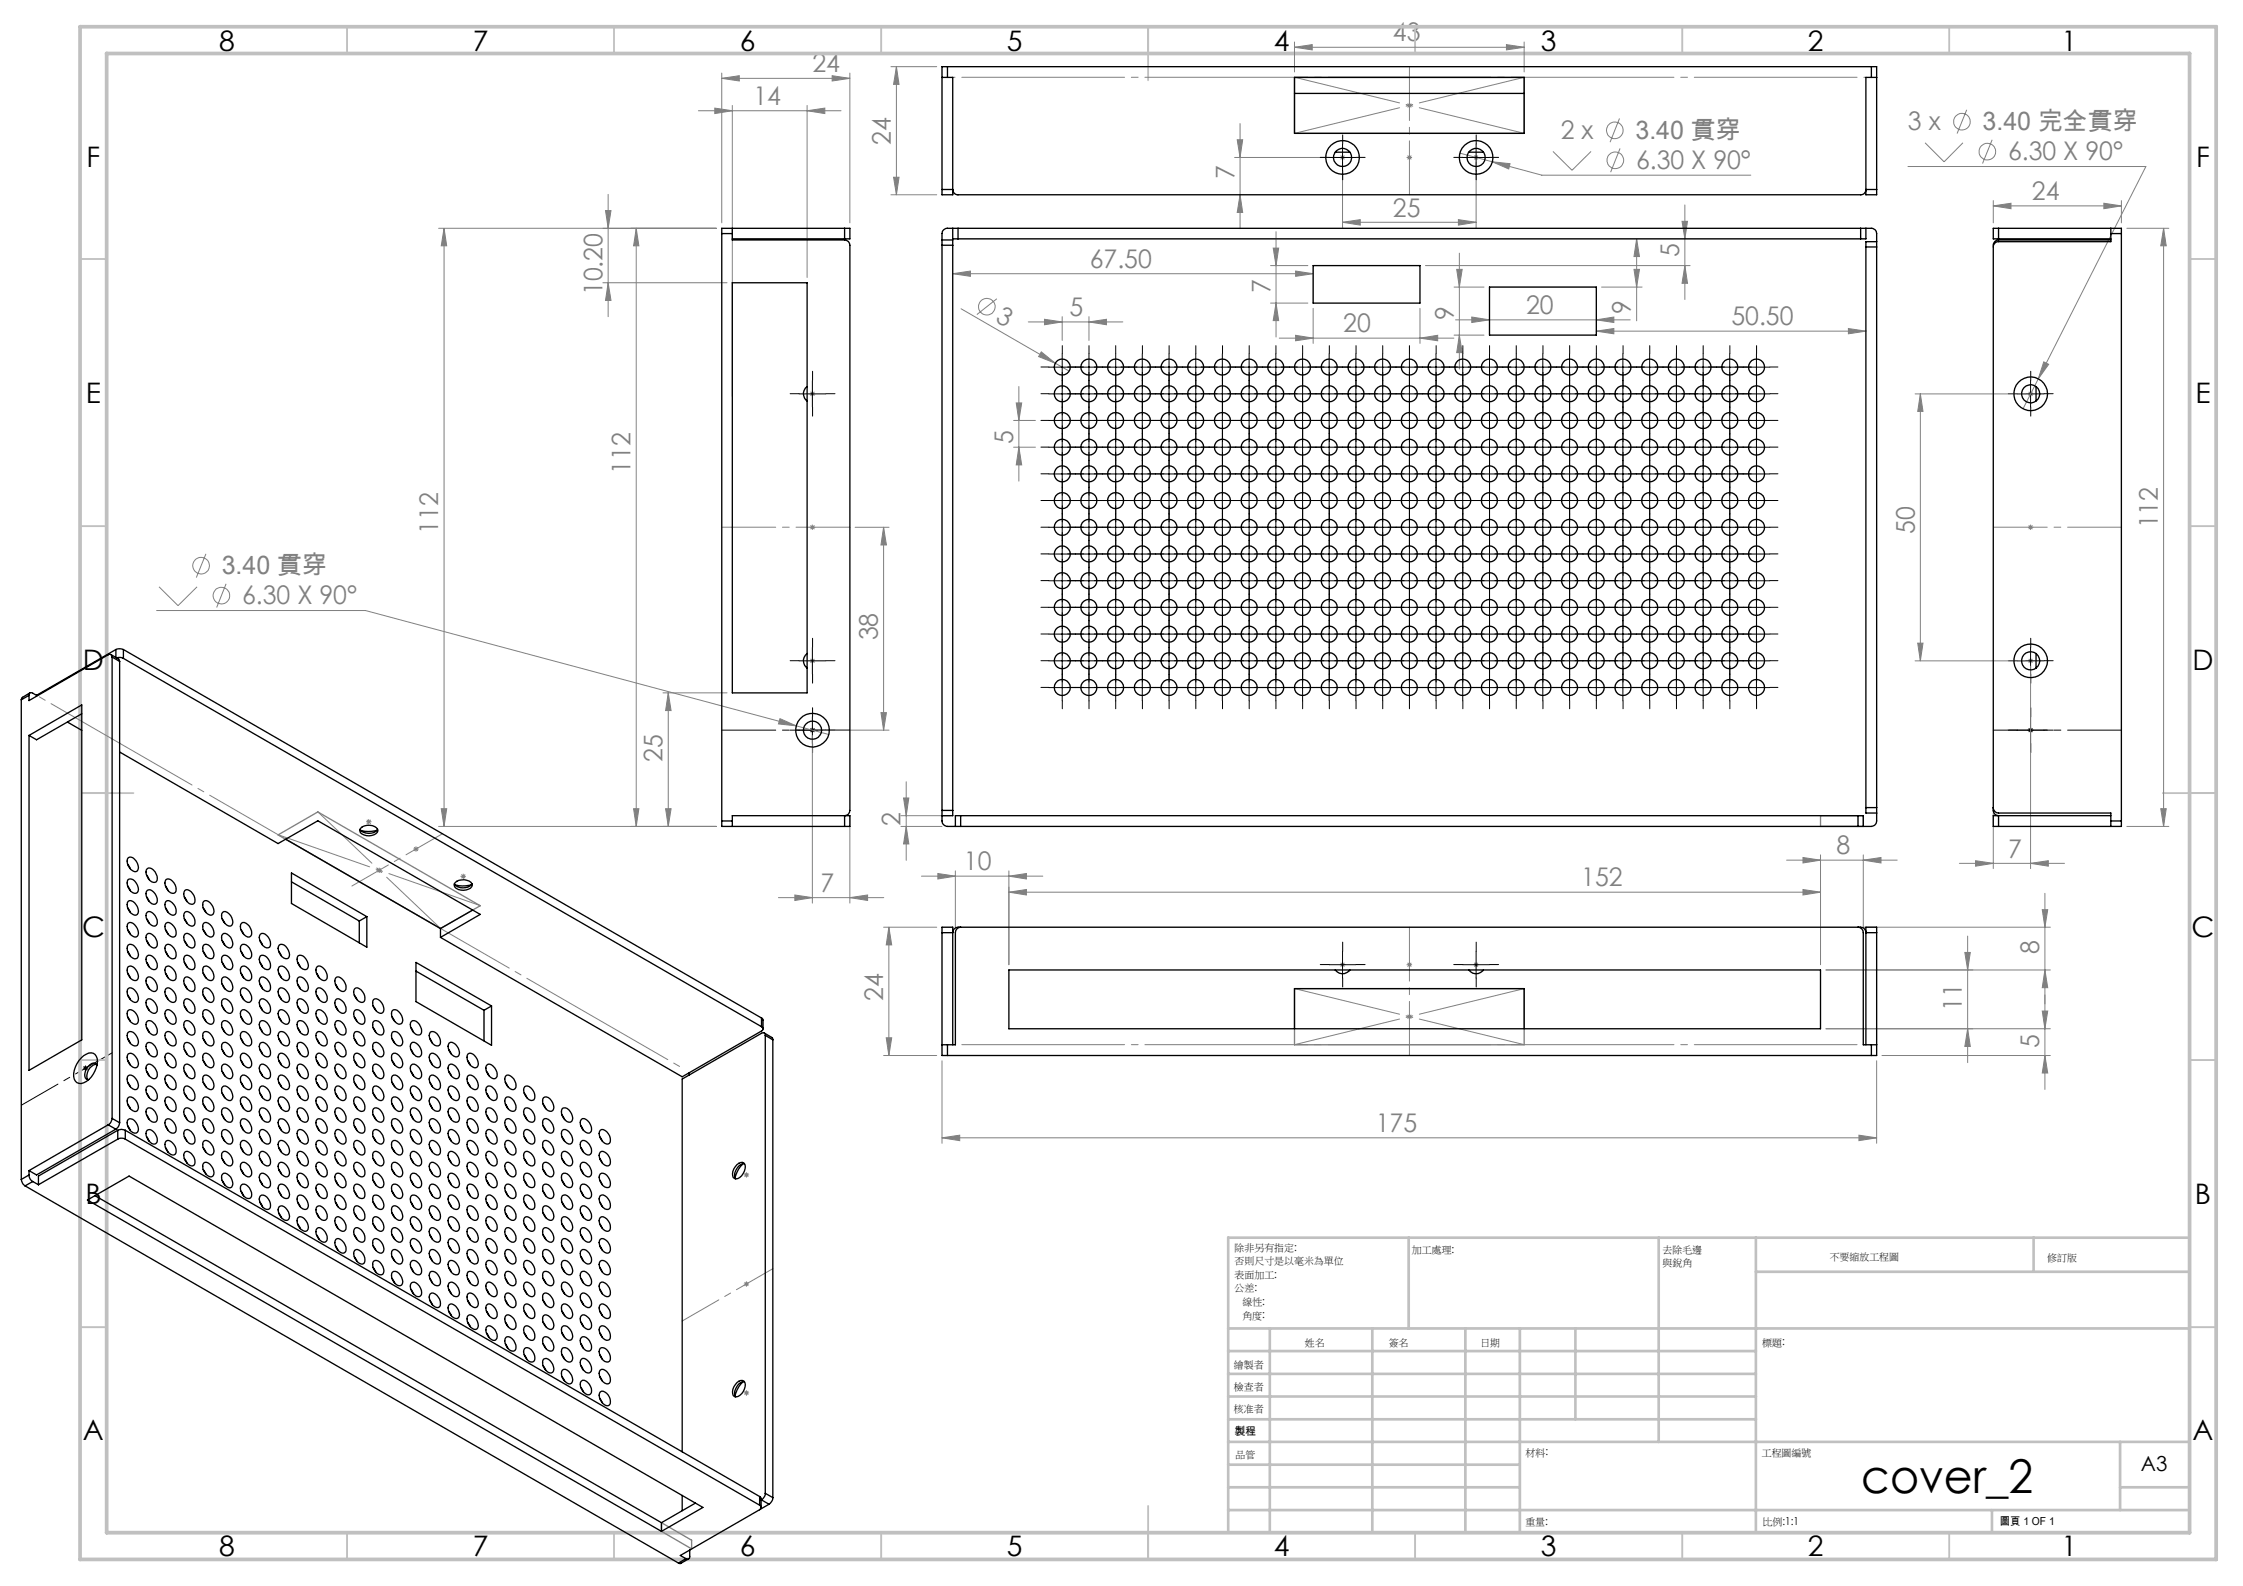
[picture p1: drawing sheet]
<svg xmlns="http://www.w3.org/2000/svg" width="420mm" height="297mm" viewBox="0 0 420 297" stroke-linecap="round" stroke-linejoin="round" font-family="sans-serif">
<defs><g id="words">
<text font-size="8.7" x="348.5" y="279.6">cover_2</text>
<g font-size="5.3">
<text x="41" y="9.5">8</text>
<text x="88.5" y="9.5">7</text>
<text x="138.5" y="9.5">6</text>
<text x="188.5" y="9.5">5</text>
<text x="238.5" y="9.5">4</text>
<text x="288.5" y="9.5">3</text>
<text x="338.5" y="9.5">2</text>
<text x="386" y="9.5">1</text>
<text x="16.2" y="31.2">F</text>
<text x="411.2" y="31.2">F</text>
<text x="16.1" y="75.5">E</text>
<text x="411.1" y="75.5">E</text>
<text x="15.5" y="125.5">D</text>
<text x="410.5" y="125.5">D</text>
<text x="15.4" y="175.5">C</text>
<text x="410.4" y="175.5">C</text>
<text x="16" y="225.5">B</text>
<text x="411" y="225.5">B</text>
<text x="15.5" y="269.7">A</text>
<text x="410.5" y="269.7">A</text>
<text x="41" y="291.5">8</text>
<text x="88.5" y="291.5">7</text>
<text x="138.5" y="291.5">6</text>
<text x="188.5" y="291.5">5</text>
<text x="238.5" y="291.5">4</text>
<text x="288.5" y="291.5">3</text>
<text x="338.5" y="291.5">2</text>
<text x="386" y="291.5">1</text>
</g>
<g font-size="4.8" fill="#808080">
<text x="260.8" y="7.8">43</text>
<text x="152.1" y="13.6">24</text>
<text x="141.1" y="19.6">14</text>
<text x="166.8" y="27.2" transform="rotate(-90 166.8 27.2)">24</text>
<text x="292.3" y="26">2 x</text>
<text x="306.3" y="26">3.40 貫穿</text>
<text x="357.3" y="24.4">3 x</text>
<text x="371.3" y="24.4">3.40 完全貫穿</text>
<text x="231.1" y="33.5" transform="rotate(-90 231.1 33.5)">7</text>
<text x="306.3" y="31.6">6.30 X 90°</text>
<text x="376" y="30">6.30 X 90°</text>
<text x="260.8" y="40.5">25</text>
<text x="380.5" y="37.5">24</text>
<text x="204.1" y="50.2">67.50</text>
<text x="314.4" y="48" transform="rotate(-90 314.4 48)">5</text>
<text x="112.8" y="55.3" transform="rotate(-90 112.8 55.3)">10.20</text>
<text x="200.3" y="59.2">5</text>
<text x="237.9" y="54.9" transform="rotate(-90 237.9 54.9)">7</text>
<text x="272.2" y="59.9" transform="rotate(-90 272.2 59.9)">9</text>
<text x="285.8" y="58.8">20</text>
<text x="305.4" y="58.8" transform="rotate(-90 305.4 58.8)">9</text>
<text x="186.2" y="60.1" transform="rotate(30 186.2 60.1)">3</text>
<text x="251.5" y="62.2">20</text>
<text x="324.2" y="60.9">50.50</text>
<text x="189.7" y="83.2" transform="rotate(-90 189.7 83.2)">5</text>
<text x="118.1" y="88.7" transform="rotate(-90 118.1 88.7)">112</text>
<text x="82.1" y="99.9" transform="rotate(-90 82.1 99.9)">112</text>
<text x="358.5" y="100" transform="rotate(-90 358.5 100)">50</text>
<text x="404.1" y="98.9" transform="rotate(-90 404.1 98.9)">112</text>
<text x="41.5" y="107.6">3.40 貫穿</text>
<text x="45.3" y="113.2">6.30 X 90°</text>
<text x="164.4" y="119.9" transform="rotate(-90 164.4 119.9)">38</text>
<text x="124.1" y="142.7" transform="rotate(-90 124.1 142.7)">25</text>
<text x="168.6" y="154.8" transform="rotate(-90 168.6 154.8)">2</text>
<text x="343.9" y="160">8</text>
<text x="376" y="160.6">7</text>
<text x="153.7" y="167">7</text>
<text x="180.5" y="163">10</text>
<text x="296.1" y="166">152</text>
<text x="381.8" y="178.6" transform="rotate(-90 381.8 178.6)">8</text>
<text x="165.4" y="187.4" transform="rotate(-90 165.4 187.4)">24</text>
<text x="367.4" y="189.2" transform="rotate(-90 367.4 189.2)">11</text>
<text x="381.8" y="196.3" transform="rotate(-90 381.8 196.3)">5</text>
<text x="257.6" y="212">175</text>
</g>
<text font-size="3.9" x="400.9" y="275.5">A3</text>
<g font-size="2.1">
<text x="231.2" y="268.8">製程</text>
<text x="374.5" y="285.6">圖頁 1 OF 1</text>
</g>
<g font-size="1.9">
<text x="231.2" y="234.2">除非另有指定:</text>
<text x="231.2" y="236.8">否則尺寸是以毫米為單位</text>
<text x="231.2" y="239.3">表面加工:</text>
<text x="264.4" y="234.6">加工處理:</text>
<text x="311.3" y="234.6">去除毛邊</text>
<text x="311.3" y="237.1">與銳角</text>
<text x="342.6" y="236">不要縮放工程圖</text>
<text x="383.3" y="236.2">修訂版</text>
<text x="231.2" y="241.8">公差:</text>
<text x="232.6" y="244.4">線性:</text>
<text x="232.6" y="246.9">角度:</text>
<text x="277.2" y="252">日期</text>
<text x="330" y="252">標題:</text>
<text x="231" y="256.1">繪製者</text>
<text x="244.3" y="252.1">姓名</text>
<text x="260" y="252">簽名</text>
<text x="231" y="260.4">檢查者</text>
<text x="231" y="264.5">核准者</text>
<text x="231.3" y="273">品管</text>
<text x="285.6" y="272.6">材料:</text>
<text x="329.9" y="272.6">工程圖編號</text>
<text x="285.6" y="285.6">重量:</text>
<text x="330.1" y="285.7">比例:1:1</text>
</g>
</g></defs>
<g fill="none" stroke="#808080" stroke-width=".19">
<path d="M135.1 14.7l3.3-.5v1zM135.1 13.7v28M135.1 14.7h24M137.1 19.8v54.5M151.1 19.8v32.2M155.8 14.2l3.3 .5-3.3 .5zM159.1 13.7v28M166.8 12.5h8.6M167.9 12.5l.4 3.3h-1zM167.9 12.5v24M242.4 8.9l3.3-.5v.9zM242.4 7.9v5.6"/>
<path d="M242.4 8.9h43M263.4 19.8h1M263.6 19.4l.7 .7M263.9 19.2v1M264.3 19.4l-.7 .7M282.1 8.4l3.3 .5-3.3 .4zM285.4 7.9v5.6M113.4 39.4h1l-.5 3.4zM113.9 36.4v22.9M130.8 20.7h26.7M133.8 20.2l3.3 .5-3.3 .6zM151.1 20.7l3.3-.5v1.1z"/>
<path d="M166.8 36.5h8.6M167.3 33.2h1l-.4 3.3zM231.2 29.5h19.2M231.7 26.2h1l-.5 3.3zM232.2 23.1v19.7M232.2 36.5l.5 3.3h-1zM250.9 29.5h1M251 29.1l.7 .7M251.4 29v1M251.4 30.5v12.1M251.7 29.1l-.7 .7M263.4 29.5h1"/>
<path d="M263.6 29.1l.7 .7M263.9 29v1M264.3 29.1l-.7 .7M273.4 28.7l6 1.6M275.9 29.5h1M276 29.1l.8 .7M276.4 29v1M276.4 30.5v12.1M276.8 29.1l-.8 .7M279.4 30.3l3.4 .4-.3 .9zM279.4 30.3l9.3 2.5h39.1M290.8 28.4l3.6 3.5 3.5-3.5"/>
<path d="M303.2 22.2l-1.7 4.4M303.4 27.8l-1.8 4.4M315.5 38.4v17.7M357.3 31.2h44.5l-23 45.3M360.5 26.7l3.5 3.6 3.6-3.6M368.3 20.6l-1.8 4.4M373 26.2l-1.8 4.4M373.2 38.6l3.4-.5v1zM373.2 37.6v4.1M373.2 38.6h24M393.9 38.1l3.3 .5-3.3 .5zM397.2 37.6v4.1"/>
<path d="M83.1 42.8v112M83.1 42.8l.5 3.2h-1zM112.9 52.9h23.2M113.9 52.9l.5 3.4h-1zM119.1 42.8v112M119.1 42.8l.5 3.2h-1zM134.1 42.8h-52M178.4 51.3l3.3-.5v.9zM178.4 51.3h67.5M180 57.8l17.6 10.2M186.7 55.9l-3.8 3M195.6 59.8l3.3 .5-3.3 .5z"/>
<path d="M198.9 59.3v4.4M203.9 59.3v4.4M237.9 49.7h7M237.9 56.8h7M238.4 46.5h1l-.5 3.2zM238.9 43.4v19.7M238.9 56.8l.5 3.2h-1zM242.6 50.8l3.3 .5-3.3 .4zM245.9 57.7v6.6M251.4 41.6l3.3-.5v1.1zM251.4 41.6h25M265.9 57.7v6.6"/>
<path d="M266.9 49.7h49.6M272.3 53.8h5.6M272.6 59.9h32.7M272.8 50.4h1l-.5 3.4zM273.1 41.1l3.3 .5-3.3 .6zM273.3 47.4v21.7M275.6 59.4l3.3 .5-3.3 .5zM298.9 59.9l3.3-.5v1zM299.9 53.8h7.6M306 50.4h1l-.5 3.4zM306.5 44.7v15.4M306.5 44.7l.5 3.3h-1z"/>
<path d="M315 41.4h1l-.5 3.3zM315.5 49.7l.5 3.4h-1zM398.3 42.8h7.8M405.1 42.8v112M405.1 42.8l.5 3.2h-1zM151.6 73.8h1M151.8 73.4l.7 .7M152.1 73.2v1.1M152.5 73.4l-.7 .7M189.8 78.7h4.1M190.3 75.5h1l-.5 3.2zM190.8 72.4v17.7"/>
<path d="M192.5 60.3h17.8M195 65.9l2.6 2.1-3.1-1.2zM197.6 68l2.6 1.5M203.9 60.3l3.3-.5v1zM239.5 63.3h32.7M242.6 62.8l3.3 .5-3.3 .5zM265.9 63.3l3.3-.5v1zM272.3 62.8h5.6M273.3 62.8l.5 3.2h-1zM298.9 62l3.3-.5v1zM298.9 62h50.5M346.1 61.5l3.3 .5-3.3 .5z"/>
<path d="M358.6 73.8h20.6M359.6 73.8l.5 3.2h-1zM359.6 73.8v50M379.7 73.8h1.1M379.9 73.4l.7 .7M380.2 73.2v1.1M380.6 73.4l-.7 .7M382.7 67.8l.9 .4-1.9 2.7zM151.6 98.7h1M151.8 98.4l.7 .7M152.1 98.2v1M152.5 98.4l-.7 .7"/>
<path d="M160.1 98.7h6.4M165.5 98.7v38M165.5 98.7l.5 3.4h-1zM189.8 83.7h4.1M190.8 83.7l.5 3.4h-1zM379.7 98.7h1.1M379.9 98.4l.7 .7M380.2 98.2v1M380.6 98.4l-.7 .7M29.3 114.3h39.1l80.7 21.6M29.8 109.9l3.5 3.5 3.6-3.5M38.6 103.7l-1.8 4.5"/>
<path d="M42.3 109.3l-1.7 4.5M124.1 129.7h12M125.1 129.7v25.1M125.1 129.7l.6 3.4h-1.1zM146 134.6l3.1 1.3-3.3-.3zM149.1 135.9l6.1 1.6M151.6 123.8h1M151.8 123.4l.7 .7M152.1 137.8v31.3M152.1 123.3v.9M152.5 123.4l-.7 .7M153.1 136.7h13.4"/>
<path d="M165 133.5h1l-.5 3.2zM358.6 123.8h20.6M359.1 120.4h1l-.5 3.4zM379.7 123.8h1.1M379.9 123.4l.7 .7M380.2 124.7v38M380.2 123.3v.9M380.6 123.4l-.7 .7M68.5 153.9h1.1M68.7 153.5l.7 .8M69 153.4v1M69.4 153.5l-.7 .8"/>
<path d="M77.4 159h1M77.5 158.6l.7 .7M77.9 158.5v1M78.2 158.6l-.7 .7M82.1 154.8h52M82.6 151.4h1l-.5 3.4zM118.6 151.4h1l-.5 3.4zM124.6 151.4h1.1l-.6 3.4zM159.1 152.7v16.4M168.7 154.8h7.7M168.7 152.7h9.2M169.2 149.4h1l-.5 3.3z"/>
<path d="M169.7 146.4v14.7M169.7 154.8l.5 3.2h-1zM373.2 152.3v10.4M398.3 154.8h7.8M404.6 151.4h1l-.5 3.4zM70.5 163h1M70.7 162.6l.7 .7M71 162.5v1M71.4 162.6l-.7 .7M86.2 164.1h1M86.4 163.8l.7 .7M86.7 163.6v1"/>
<path d="M87.1 163.8l-.7 .7M145.8 168.1h19.7M148.8 167.6l3.3 .5-3.3 .5zM159.1 168.1l3.4-.5v1zM165.5 173.6h9.9M166.4 173.6v24.1M166.4 173.6l.6 3.3h-1.1zM172.5 164.1h22.8M175.6 163.6l3.3 .5-3.3 .5zM178.9 163.1v10.5M188.9 167.1l3.3-.5v1zM188.9 167.1h152"/>
<path d="M188.9 164.1l3.3-.5v1zM188.9 163.1v17.6M334.5 161.1h20.7M337.6 166.6l3.3 .5-3.3 .5zM337.6 160.6l3.3 .5-3.3 .5zM340.9 160.1v20.6M348.9 161.1l3.3-.5v1zM348.9 160.1v13.5h35M366.9 161.7h19.7M367.9 178.4h1l-.5 3.2zM368.4 175.3v23.7M369.9 161.2l3.3 .5-3.3 .5z"/>
<path d="M380.2 161.7l3.3-.5v1zM382.4 170.4h1l-.5 3.2zM382.9 167.3v36.7M165.5 197.7h9.9M165.9 194.3h1.1l-.6 3.4zM176.4 198.6v15.5M250.9 180.7h1M251 180.3l.7 .7M251.4 180.2v.9M251.7 180.3l-.7 .7M263.4 190.4h1M263.4 180.7h1"/>
<path d="M263.6 190l.7 .7M263.6 180.3l.7 .7M263.9 180.2v.9M263.9 189.9v1M264.3 190l-.7 .7M264.3 180.3l-.7 .7M275.9 180.7h1M276 180.3l.8 .7M276.4 180.2v.9M276.8 180.3l-.8 .7M341.9 181.6h42M341.9 192.6h42"/>
<path d="M351.4 198.6v15.5M352.4 197.7h31.5M368.4 192.6l.5 3.4h-1zM382.4 189.3h1l-.5 3.3zM382.9 181.6l.5 3.4h-1zM382.9 197.7l.5 3.2h-1zM139.4 219.7l.7 .7M139.8 219.5v1M140.1 219.7l-.7 .7M176.4 213.1l3.3-.5v1zM176.4 213.1h175M348.1 212.6l3.3 .5-3.3 .5z"/>
<path d="M139.3 220h1M139.8 240v.9M139.3 240.4h1M139.4 240.1l.7 .7M140.1 240.1l-.7 .7M139.3 260.8h1M139.4 260.5l.7 .7M139.8 260.3v1.1M140.1 260.5l-.7 .7"/>
<circle cx="302.4" cy="24.4" r="1.55"/>
<circle cx="302.5" cy="30" r="1.55"/>
<circle cx="367.4" cy="22.8" r="1.55"/>
<circle cx="372.1" cy="28.4" r="1.55"/>
<circle cx="184.8" cy="57.4" r="1.56"/>
<circle cx="37.7" cy="105.9" r="1.55"/>
<circle cx="41.5" cy="111.5" r="1.55"/>
</g>
<g fill="none" stroke="#000" stroke-width=".19">
<path d="M248.9 29.5h5M251.4 27v5M273.9 29.5h5M276.4 27v5M149.6 73.8h5M152.1 71.3v4.9M196.4 73.8h135M196.4 78.7h135M196.4 68.8h135M198.9 66.2v65M203.9 66.2v65M208.9 66.2v65"/>
<path d="M213.9 66.2v65M218.9 66.2v65M223.9 66.2v65M228.9 66.2v65M233.9 66.2v65M238.9 66.2v65M243.9 66.2v65M248.9 66.2v65M253.9 66.2v65M258.9 66.2v65M263.9 66.2v65M268.9 66.2v65"/>
<path d="M273.9 66.2v65M278.9 66.2v65M283.9 66.2v65M288.9 66.2v65M293.9 66.2v65M298.9 66.2v65M303.9 66.2v65M308.9 66.2v65M313.9 66.2v65M318.9 66.2v65M323.9 66.2v65M328.9 66.2v65"/>
<path d="M377.7 73.8h5M380.2 71.3v4.9M196.4 98.7h135M196.4 93.7h135M196.4 83.7h135M196.4 88.8h135M196.4 103.7h135M196.4 118.7h135M196.4 108.8h135M196.4 113.7h135M149.6 136.7h5M149.6 123.8h5"/>
<path d="M151.8 136.4l.7 .7M152.1 121.2v5.1M152.1 134.2v5M152.5 136.4l-.7 .7M196.4 123.8h135M196.4 128.8h135M377.7 136.7h5M377.7 123.8h5M379.9 136.4l.7 .7M380.2 121.2v5.1M380.2 134.2v5M380.6 136.4l-.7 .7"/>
<path d="M251.4 178.1v5.1M276.4 178.1v5.1M15.7 199.7l.7 .7M16 199.5v1.1M16.4 199.7l-.7 .7M248.9 180.7h5M273.9 180.7h5M15.5 200h1"/>
</g>
<g fill="none" stroke="#000" stroke-width=".19" stroke-dasharray="30.5 1.3 1.3 1.3">
<path d="M248.9 29.5h-1.7M251.4 27v-1.7M251.4 32v1.7M253.9 29.5h1.7M273.9 29.5h-1.7M276.4 27v-1.7M276.4 32v1.7M278.9 29.5h1.7M149.7 73.7h-1.7M152.2 71.2v-1.7M152.2 76.2v1.7M154.7 73.7h1.7"/>
<path d="M196.4 73.7h-1.5M196.4 78.7h-1.5M196.4 68.7h-1.5M198.9 71.2v-1.5M198.9 76.2v1.5M198.9 76.2v-1.5M198.9 66.2v-1.5M198.9 71.2v1.5M201.4 73.7h-1.5M201.4 73.7h1.5M201.4 78.7h1.5M201.4 78.7h-1.5"/>
<path d="M201.4 68.7h1.5M201.4 68.7h-1.5M203.9 71.2v-1.5M203.9 76.2v1.5M203.9 76.2v-1.5M203.9 66.2v-1.5M203.9 71.2v1.5M206.4 73.7h-1.5M206.4 73.7h1.5M206.4 78.7h1.5M206.4 78.7h-1.5M206.4 68.7h1.5"/>
<path d="M206.4 68.7h-1.5M208.9 71.2v-1.5M208.9 76.2v1.5M208.9 76.2v-1.5M208.9 66.2v-1.5M208.9 71.2v1.5M211.4 73.7h-1.5M211.4 73.7h1.5M211.4 78.7h1.5M211.4 78.7h-1.5M211.4 68.7h1.5M211.4 68.7h-1.5"/>
<path d="M213.9 71.2v-1.5M213.9 76.2v1.5M213.9 76.2v-1.5M213.9 66.2v-1.5M213.9 71.2v1.5M216.4 73.7h-1.5M216.4 73.7h1.5M216.4 78.7h1.5M216.4 78.7h-1.5M216.4 68.7h1.5M216.4 68.7h-1.5M218.9 71.2v-1.5"/>
<path d="M218.9 76.2v1.5M218.9 76.2v-1.5M218.9 66.2v-1.5M218.9 71.2v1.5M221.4 78.7h-1.5M221.4 73.7h-1.5M221.4 73.7h1.5M221.4 78.7h1.5M221.4 68.7h1.5M221.4 68.7h-1.5M223.9 76.2v-1.5M223.9 71.2v-1.5"/>
<path d="M223.9 76.2v1.5M223.9 66.2v-1.5M223.9 71.2v1.5M226.4 78.7h-1.5M226.4 78.7h1.5M226.4 73.7h-1.5M226.4 73.7h1.5M226.4 68.7h1.5M226.4 68.7h-1.5M228.9 76.2v-1.5M228.9 71.2v-1.5M228.9 76.2v1.5"/>
<path d="M228.9 66.2v-1.5M228.9 71.2v1.5M231.4 78.7h-1.5M231.4 78.7h1.5M231.4 73.7h-1.5M231.4 73.7h1.5M231.4 68.7h1.5M231.4 68.7h-1.5M233.9 76.2v-1.5M233.9 71.2v-1.5M233.9 76.2v1.5M233.9 66.2v-1.5"/>
<path d="M233.9 71.2v1.5M236.4 78.7h-1.5M236.4 78.7h1.5M236.4 73.7h1.5M236.4 73.7h-1.5M236.4 68.7h1.5M236.4 68.7h-1.5M238.9 76.2v-1.5M238.9 71.2v-1.5M238.9 76.2v1.5M238.9 66.2v-1.5M238.9 71.2v1.5"/>
<path d="M241.4 78.7h-1.5M241.4 78.7h1.5M241.4 73.7h1.5M241.4 73.7h-1.5M241.4 68.7h1.5M241.4 68.7h-1.5M243.9 76.2v-1.5M243.9 71.2v-1.5M243.9 76.2v1.5M243.9 66.2v-1.5M243.9 71.2v1.5M246.4 78.7h-1.5"/>
<path d="M246.4 78.7h1.5M246.4 73.7h1.5M246.4 73.7h-1.5M246.4 68.7h1.5M246.4 68.7h-1.5M248.9 76.2v-1.5M248.9 71.2v-1.5M248.9 76.2v1.5M248.9 66.2v-1.5M248.9 71.2v1.5M251.4 78.7h-1.5M251.4 78.7h1.5"/>
<path d="M251.4 68.7h-1.5M251.4 73.7h1.5M251.4 73.7h-1.5M251.4 68.7h1.5M253.9 76.2v-1.5M253.9 66.2v-1.5M253.9 71.2v1.5M253.9 71.2v-1.5M253.9 76.2v1.5M256.4 78.7h-1.5M256.4 78.7h1.5M256.4 68.7h-1.5"/>
<path d="M256.4 68.7h1.5M256.4 73.7h1.5M256.4 73.7h-1.5M258.9 76.2v-1.5M258.9 66.2v-1.5M258.9 71.2v1.5M258.9 71.2v-1.5M258.9 76.2v1.5M261.4 78.7h-1.5M261.4 78.7h1.5M261.4 68.7h-1.5M261.4 68.7h1.5"/>
<path d="M261.4 73.7h1.5M261.4 73.7h-1.5M263.9 76.2v-1.5M263.9 66.2v-1.5M263.9 71.2v1.5M263.9 71.2v-1.5M263.9 76.2v1.5M266.4 78.7h1.5M266.4 68.7h1.5M266.4 73.7h1.5M266.4 78.7h-1.5M266.4 73.7h-1.5"/>
<path d="M266.4 68.7h-1.5M268.9 76.2v-1.5M268.9 71.2v-1.5M268.9 76.2v1.5M268.9 66.2v-1.5M268.9 71.2v1.5M271.4 78.7h-1.5M271.4 78.7h1.5M271.4 73.7h1.5M271.4 73.7h-1.5M271.4 68.7h1.5M271.4 68.7h-1.5"/>
<path d="M273.9 76.2v-1.5M273.9 71.2v-1.5M273.9 76.2v1.5M273.9 66.2v-1.5M273.9 71.2v1.5M276.4 78.7h-1.5M276.4 78.7h1.5M276.4 73.7h1.5M276.4 73.7h-1.5M276.4 68.7h1.5M276.4 68.7h-1.5M278.9 76.2v-1.5"/>
<path d="M278.9 71.2v-1.5M278.9 76.2v1.5M278.9 66.2v-1.5M278.9 71.2v1.5M281.4 78.7h-1.5M281.4 78.7h1.5M281.4 68.7h-1.5M281.4 73.7h1.5M281.4 73.7h-1.5M281.4 68.7h1.5M283.9 76.2v-1.5M283.9 66.2v-1.5"/>
<path d="M283.9 71.2v1.5M283.9 71.2v-1.5M283.9 76.2v1.5M286.4 78.7h-1.5M286.4 78.7h1.5M286.4 68.7h-1.5M286.4 68.7h1.5M286.4 73.7h1.5M286.4 73.7h-1.5M288.9 76.2v-1.5M288.9 66.2v-1.5M288.9 71.2v1.5"/>
<path d="M288.9 71.2v-1.5M288.9 76.2v1.5M291.4 78.7h-1.5M291.4 78.7h1.5M291.4 68.7h-1.5M291.4 68.7h1.5M291.4 73.7h1.5M291.4 73.7h-1.5M293.9 76.2v-1.5M293.9 66.2v-1.5M293.9 71.2v1.5M293.9 71.2v-1.5"/>
<path d="M293.9 76.2v1.5M296.4 78.7h-1.5M296.4 78.7h1.5M296.4 68.7h-1.5M296.4 68.7h1.5M296.4 73.7h-1.5M296.4 73.7h1.5M298.9 76.2v-1.5M298.9 66.2v-1.5M298.9 71.2v1.5M298.9 71.2v-1.5M298.9 76.2v1.5"/>
<path d="M301.4 78.7h1.5M301.4 68.7h-1.5M301.4 68.7h1.5M301.4 78.7h-1.5M301.4 73.7h-1.5M301.4 73.7h1.5M303.9 66.2v-1.5M303.9 71.2v1.5M303.9 76.2v-1.5M303.9 71.2v-1.5M303.9 76.2v1.5M306.4 68.7h-1.5"/>
<path d="M306.4 68.7h1.5M306.4 78.7h1.5M306.4 78.7h-1.5M306.4 73.7h-1.5M306.4 73.7h1.5M308.9 66.2v-1.5M308.9 71.2v1.5M308.9 76.2v-1.5M308.9 71.2v-1.5M308.9 76.2v1.5M311.4 68.7h-1.5M311.4 68.7h1.5"/>
<path d="M311.4 78.7h1.5M311.4 78.7h-1.5M311.4 73.7h-1.5M311.4 73.7h1.5M313.9 66.2v-1.5M313.9 71.2v1.5M313.9 76.2v-1.5M313.9 71.2v-1.5M313.9 76.2v1.5M316.4 68.7h1.5M316.4 68.7h-1.5M316.4 78.7h1.5"/>
<path d="M316.4 78.7h-1.5M316.4 73.7h-1.5M316.4 73.7h1.5M318.9 66.2v-1.5M318.9 71.2v1.5M318.9 76.2v-1.5M318.9 71.2v-1.5M318.9 76.2v1.5M321.4 68.7h1.5M321.4 68.7h-1.5M321.4 78.7h1.5M321.4 78.7h-1.5"/>
<path d="M321.4 73.7h-1.5M321.4 73.7h1.5M323.9 66.2v-1.5M323.9 71.2v1.5M323.9 76.2v-1.5M323.9 71.2v-1.5M323.9 76.2v1.5M326.4 68.7h1.5M326.4 68.7h-1.5M326.4 78.7h1.5M326.4 78.7h-1.5M326.4 73.7h1.5"/>
<path d="M326.4 73.7h-1.5M328.9 66.2v-1.5M328.9 71.2v1.5M328.9 76.2v-1.5M328.9 71.2v-1.5M328.9 76.2v1.5M331.4 68.7h1.5M331.4 78.7h1.5M331.4 73.7h1.5M377.8 73.7h-1.7M380.3 71.2v-1.7M380.3 76.2v1.7"/>
<path d="M382.8 73.7h1.7M196.4 83.7h-1.5M196.4 98.7h-1.5M196.4 88.7h-1.5M196.4 93.7h-1.5M198.9 81.2v-1.5M198.9 86.2v1.5M198.9 81.2v1.5M198.9 96.2v-1.5M198.9 86.2v-1.5M198.9 91.2v1.5M198.9 91.2v-1.5"/>
<path d="M198.9 96.2v1.5M201.4 83.7h-1.5M201.4 83.7h1.5M201.4 98.7h1.5M201.4 98.7h-1.5M201.4 88.7h1.5M201.4 88.7h-1.5M201.4 93.7h-1.5M201.4 93.7h1.5M203.9 81.2v-1.5M203.9 86.2v1.5M203.9 81.2v1.5"/>
<path d="M203.9 96.2v-1.5M203.9 86.2v-1.5M203.9 91.2v1.5M203.9 91.2v-1.5M203.9 96.2v1.5M206.4 83.7h1.5M206.4 83.7h-1.5M206.4 98.7h1.5M206.4 98.7h-1.5M206.4 88.7h1.5M206.4 88.7h-1.5M206.4 93.7h-1.5"/>
<path d="M206.4 93.7h1.5M208.9 81.2v-1.5M208.9 86.2v1.5M208.9 81.2v1.5M208.9 96.2v-1.5M208.9 86.2v-1.5M208.9 91.2v1.5M208.9 91.2v-1.5M208.9 96.2v1.5M211.4 83.7h1.5M211.4 83.7h-1.5M211.4 98.7h1.5"/>
<path d="M211.4 98.7h-1.5M211.4 88.7h1.5M211.4 88.7h-1.5M211.4 93.7h-1.5M211.4 93.7h1.5M213.9 81.2v-1.5M213.9 86.2v1.5M213.9 81.2v1.5M213.9 96.2v-1.5M213.9 86.2v-1.5M213.9 91.2v1.5M213.9 91.2v-1.5"/>
<path d="M213.9 96.2v1.5M216.4 83.7h1.5M216.4 83.7h-1.5M216.4 98.7h1.5M216.4 98.7h-1.5M216.4 88.7h-1.5M216.4 88.7h1.5M216.4 93.7h-1.5M216.4 93.7h1.5M218.9 81.2v-1.5M218.9 86.2v1.5M218.9 81.2v1.5"/>
<path d="M218.9 96.2v-1.5M218.9 86.2v-1.5M218.9 91.2v1.5M218.9 91.2v-1.5M218.9 96.2v1.5M221.4 83.7h1.5M221.4 83.7h-1.5M221.4 98.7h1.5M221.4 98.7h-1.5M221.4 88.7h-1.5M221.4 88.7h1.5M221.4 93.7h-1.5"/>
<path d="M221.4 93.7h1.5M223.9 81.2v1.5M223.9 81.2v-1.5M223.9 86.2v1.5M223.9 96.2v-1.5M223.9 86.2v-1.5M223.9 91.2v1.5M223.9 91.2v-1.5M223.9 96.2v1.5M226.4 83.7h1.5M226.4 83.7h-1.5M226.4 93.7h-1.5"/>
<path d="M226.4 98.7h1.5M226.4 98.7h-1.5M226.4 88.7h-1.5M226.4 88.7h1.5M226.4 93.7h1.5M228.9 81.2v1.5M228.9 81.2v-1.5M228.9 86.2v1.5M228.9 91.2v-1.5M228.9 96.2v1.5M228.9 96.2v-1.5M228.9 86.2v-1.5"/>
<path d="M228.9 91.2v1.5M231.4 83.7h1.5M231.4 83.7h-1.5M231.4 93.7h-1.5M231.4 93.7h1.5M231.4 98.7h1.5M231.4 98.7h-1.5M231.4 88.7h-1.5M231.4 88.7h1.5M233.9 81.2v1.5M233.9 81.2v-1.5M233.9 86.2v1.5"/>
<path d="M233.9 91.2v-1.5M233.9 96.2v1.5M233.9 96.2v-1.5M233.9 86.2v-1.5M233.9 91.2v1.5M236.4 83.7h1.5M236.4 83.7h-1.5M236.4 93.7h-1.5M236.4 93.7h1.5M236.4 98.7h1.5M236.4 98.7h-1.5M236.4 88.7h-1.5"/>
<path d="M236.4 88.7h1.5M238.9 81.2v1.5M238.9 81.2v-1.5M238.9 86.2v1.5M238.9 91.2v-1.5M238.9 96.2v1.5M238.9 96.2v-1.5M238.9 86.2v-1.5M238.9 91.2v1.5M241.4 83.7h1.5M241.4 83.7h-1.5M241.4 93.7h-1.5"/>
<path d="M241.4 93.7h1.5M241.4 98.7h1.5M241.4 98.7h-1.5M241.4 88.7h1.5M241.4 88.7h-1.5M243.9 81.2v1.5M243.9 81.2v-1.5M243.9 86.2v1.5M243.9 91.2v-1.5M243.9 96.2v1.5M243.9 96.2v-1.5M243.9 86.2v-1.5"/>
<path d="M243.9 91.2v1.5M246.4 83.7h1.5M246.4 83.7h-1.5M246.4 93.7h-1.5M246.4 93.7h1.5M246.4 98.7h1.5M246.4 98.7h-1.5M246.4 88.7h1.5M246.4 88.7h-1.5M248.9 81.2v1.5M248.9 81.2v-1.5M248.9 86.2v1.5"/>
<path d="M248.9 91.2v-1.5M248.9 96.2v1.5M248.9 96.2v-1.5M248.9 86.2v-1.5M248.9 91.2v1.5M251.4 83.7h1.5M251.4 83.7h-1.5M251.4 93.7h-1.5M251.4 93.7h1.5M251.4 98.7h1.5M251.4 98.7h-1.5M251.4 88.7h1.5"/>
<path d="M251.4 88.7h-1.5M253.9 81.2v1.5M253.9 81.2v-1.5M253.9 86.2v1.5M253.9 91.2v-1.5M253.9 96.2v1.5M253.9 96.2v-1.5M253.9 86.2v-1.5M253.9 91.2v1.5M256.4 83.7h1.5M256.4 93.7h-1.5M256.4 93.7h1.5"/>
<path d="M256.4 98.7h1.5M256.4 98.7h-1.5M256.4 83.7h-1.5M256.4 88.7h1.5M256.4 88.7h-1.5M258.9 81.2v1.5M258.9 91.2v-1.5M258.9 96.2v1.5M258.9 96.2v-1.5M258.9 81.2v-1.5M258.9 86.2v1.5M258.9 86.2v-1.5"/>
<path d="M258.9 91.2v1.5M261.4 98.7h-1.5M261.4 93.7h1.5M261.4 93.7h-1.5M261.4 98.7h1.5M261.4 83.7h1.5M261.4 83.7h-1.5M261.4 88.7h1.5M261.4 88.7h-1.5M263.9 96.2v-1.5M263.9 81.2v1.5M263.9 91.2v-1.5"/>
<path d="M263.9 96.2v1.5M263.9 81.2v-1.5M263.9 86.2v1.5M263.9 86.2v-1.5M263.9 91.2v1.5M266.4 98.7h1.5M266.4 98.7h-1.5M266.4 93.7h-1.5M266.4 93.7h1.5M266.4 83.7h1.5M266.4 88.7h1.5M266.4 83.7h-1.5"/>
<path d="M266.4 88.7h-1.5M268.9 96.2v-1.5M268.9 91.2v-1.5M268.9 96.2v1.5M268.9 81.2v-1.5M268.9 86.2v1.5M268.9 81.2v1.5M268.9 86.2v-1.5M268.9 91.2v1.5M271.4 98.7h1.5M271.4 98.7h-1.5M271.4 93.7h1.5"/>
<path d="M271.4 93.7h-1.5M271.4 83.7h-1.5M271.4 83.7h1.5M271.4 88.7h1.5M271.4 88.7h-1.5M273.9 96.2v-1.5M273.9 91.2v-1.5M273.9 96.2v1.5M273.9 81.2v-1.5M273.9 86.2v1.5M273.9 81.2v1.5M273.9 86.2v-1.5"/>
<path d="M273.9 91.2v1.5M276.4 98.7h1.5M276.4 98.7h-1.5M276.4 93.7h1.5M276.4 93.7h-1.5M276.4 83.7h1.5M276.4 83.7h-1.5M276.4 88.7h1.5M276.4 88.7h-1.5M278.9 96.2v-1.5M278.9 91.2v-1.5M278.9 96.2v1.5"/>
<path d="M278.9 81.2v-1.5M278.9 86.2v1.5M278.9 81.2v1.5M278.9 86.2v-1.5M278.9 91.2v1.5M281.4 98.7h1.5M281.4 98.7h-1.5M281.4 93.7h1.5M281.4 83.7h1.5M281.4 83.7h-1.5M281.4 93.7h-1.5M281.4 88.7h1.5"/>
<path d="M281.4 88.7h-1.5M283.9 96.2v-1.5M283.9 81.2v-1.5M283.9 86.2v1.5M283.9 81.2v1.5M283.9 91.2v-1.5M283.9 96.2v1.5M283.9 86.2v-1.5M283.9 91.2v1.5M286.4 98.7h1.5M286.4 98.7h-1.5M286.4 83.7h1.5"/>
<path d="M286.4 83.7h-1.5M286.4 93.7h-1.5M286.4 93.7h1.5M286.4 88.7h1.5M286.4 88.7h-1.5M288.9 96.2v-1.5M288.9 81.2v-1.5M288.9 86.2v1.5M288.9 81.2v1.5M288.9 91.2v-1.5M288.9 96.2v1.5M288.9 86.2v-1.5"/>
<path d="M288.9 91.2v1.5M291.4 98.7h1.5M291.4 98.7h-1.5M291.4 83.7h-1.5M291.4 83.7h1.5M291.4 93.7h-1.5M291.4 93.7h1.5M291.4 88.7h1.5M291.4 88.7h-1.5M293.9 96.2v-1.5M293.9 81.2v-1.5M293.9 86.2v1.5"/>
<path d="M293.9 81.2v1.5M293.9 91.2v-1.5M293.9 96.2v1.5M293.9 86.2v-1.5M293.9 91.2v1.5M296.4 98.7h1.5M296.4 98.7h-1.5M296.4 83.7h-1.5M296.4 83.7h1.5M296.4 93.7h-1.5M296.4 93.7h1.5M296.4 88.7h1.5"/>
<path d="M296.4 88.7h-1.5M298.9 96.2v-1.5M298.9 81.2v-1.5M298.9 86.2v1.5M298.9 81.2v1.5M298.9 91.2v-1.5M298.9 96.2v1.5M298.9 86.2v-1.5M298.9 91.2v1.5M301.4 98.7h-1.5M301.4 98.7h1.5M301.4 83.7h-1.5"/>
<path d="M301.4 83.7h1.5M301.4 93.7h-1.5M301.4 93.7h1.5M301.4 88.7h1.5M301.4 88.7h-1.5M303.9 96.2v-1.5M303.9 81.2v-1.5M303.9 86.2v1.5M303.9 91.2v-1.5M303.9 96.2v1.5M303.9 86.2v-1.5M303.9 91.2v1.5"/>
<path d="M303.9 81.2v1.5M306.4 98.7h-1.5M306.4 98.7h1.5M306.4 83.7h-1.5M306.4 83.7h1.5M306.4 93.7h-1.5M306.4 93.7h1.5M306.4 88.7h1.5M306.4 88.7h-1.5M308.9 96.2v-1.5M308.9 81.2v-1.5M308.9 86.2v1.5"/>
<path d="M308.9 91.2v-1.5M308.9 96.2v1.5M308.9 86.2v-1.5M308.9 91.2v1.5M308.9 81.2v1.5M311.4 98.7h-1.5M311.4 98.7h1.5M311.4 83.7h-1.5M311.4 83.7h1.5M311.4 93.7h-1.5M311.4 93.7h1.5M311.4 88.7h1.5"/>
<path d="M311.4 88.7h-1.5M313.9 96.2v-1.5M313.9 81.2v-1.5M313.9 86.2v1.5M313.9 91.2v-1.5M313.9 96.2v1.5M313.9 86.2v-1.5M313.9 91.2v1.5M313.9 81.2v1.5M316.4 98.7h-1.5M316.4 98.7h1.5M316.4 83.7h1.5"/>
<path d="M316.4 83.7h-1.5M316.4 93.7h1.5M316.4 93.7h-1.5M316.4 88.7h1.5M316.4 88.7h-1.5M318.9 96.2v-1.5M318.9 81.2v-1.5M318.9 86.2v1.5M318.9 91.2v-1.5M318.9 96.2v1.5M318.9 86.2v-1.5M318.9 91.2v1.5"/>
<path d="M318.9 81.2v1.5M321.4 98.7h-1.5M321.4 98.7h1.5M321.4 83.7h-1.5M321.4 83.7h1.5M321.4 93.7h1.5M321.4 93.7h-1.5M321.4 88.7h1.5M321.4 88.7h-1.5M323.9 96.2v-1.5M323.9 81.2v-1.5M323.9 86.2v1.5"/>
<path d="M323.9 91.2v-1.5M323.9 96.2v1.5M323.9 86.2v-1.5M323.9 91.2v1.5M323.9 81.2v1.5M326.4 98.7h1.5M326.4 98.7h-1.5M326.4 88.7h-1.5M326.4 83.7h-1.5M326.4 83.7h1.5M326.4 93.7h1.5M326.4 93.7h-1.5"/>
<path d="M326.4 88.7h1.5M328.9 96.2v-1.5M328.9 86.2v-1.5M328.9 91.2v1.5M328.9 81.2v-1.5M328.9 86.2v1.5M328.9 91.2v-1.5M328.9 96.2v1.5M328.9 81.2v1.5M331.4 98.7h1.5M331.4 88.7h1.5M331.4 83.7h1.5"/>
<path d="M331.4 93.7h1.5M196.4 108.7h-1.5M196.4 103.7h-1.5M196.4 118.7h-1.5M196.4 113.7h-1.5M198.9 101.2v1.5M198.9 106.2v-1.5M198.9 111.2v1.5M198.9 101.2v-1.5M198.9 106.2v1.5M198.9 116.2v-1.5M198.9 111.2v-1.5"/>
<path d="M198.9 116.2v1.5M201.4 108.7h1.5M201.4 108.7h-1.5M201.4 103.7h1.5M201.4 103.7h-1.5M201.4 118.7h1.5M201.4 118.7h-1.5M201.4 113.7h1.5M201.4 113.7h-1.5M203.9 101.2v1.5M203.9 106.2v-1.5M203.9 111.2v1.5"/>
<path d="M203.9 101.2v-1.5M203.9 106.2v1.5M203.9 116.2v-1.5M203.9 111.2v-1.5M203.9 116.2v1.5M206.4 108.7h1.5M206.4 108.7h-1.5M206.4 103.7h1.5M206.4 103.7h-1.5M206.4 118.7h1.5M206.4 118.7h-1.5M206.4 113.7h-1.5"/>
<path d="M206.4 113.7h1.5M208.9 101.2v1.5M208.9 106.2v-1.5M208.9 111.2v1.5M208.9 101.2v-1.5M208.9 106.2v1.5M208.9 116.2v-1.5M208.9 111.2v-1.5M208.9 116.2v1.5M211.4 108.7h1.5M211.4 108.7h-1.5M211.4 103.7h1.5"/>
<path d="M211.4 103.7h-1.5M211.4 118.7h1.5M211.4 118.7h-1.5M211.4 113.7h-1.5M211.4 113.7h1.5M213.9 101.2v1.5M213.9 106.2v-1.5M213.9 111.2v1.5M213.9 101.2v-1.5M213.9 106.2v1.5M213.9 116.2v-1.5M213.9 111.2v-1.5"/>
<path d="M213.9 116.2v1.5M216.4 103.7h-1.5M216.4 108.7h1.5M216.4 108.7h-1.5M216.4 103.7h1.5M216.4 118.7h1.5M216.4 118.7h-1.5M216.4 113.7h-1.5M216.4 113.7h1.5M218.9 101.2v1.5M218.9 101.2v-1.5M218.9 106.2v1.5"/>
<path d="M218.9 106.2v-1.5M218.9 111.2v1.5M218.9 116.2v-1.5M218.9 111.2v-1.5M218.9 116.2v1.5M221.4 103.7h1.5M221.4 103.7h-1.5M221.4 108.7h1.5M221.4 108.7h-1.5M221.4 118.7h1.5M221.4 118.7h-1.5M221.4 113.7h-1.5"/>
<path d="M221.4 113.7h1.5M223.9 101.2v1.5M223.9 101.2v-1.5M223.9 106.2v1.5M223.9 106.2v-1.5M223.9 111.2v1.5M223.9 116.2v-1.5M223.9 111.2v-1.5M223.9 116.2v1.5M226.4 103.7h1.5M226.4 103.7h-1.5M226.4 108.7h1.5"/>
<path d="M226.4 108.7h-1.5M226.4 118.7h1.5M226.4 118.7h-1.5M226.4 113.7h-1.5M226.4 113.7h1.5M228.9 101.2v1.5M228.9 101.2v-1.5M228.9 106.2v1.5M228.9 106.2v-1.5M228.9 111.2v1.5M228.9 116.2v-1.5M228.9 111.2v-1.5"/>
<path d="M228.9 116.2v1.5M231.4 103.7h1.5M231.4 103.7h-1.5M231.4 108.7h-1.5M231.4 108.7h1.5M231.4 118.7h1.5M231.4 118.7h-1.5M231.4 113.7h-1.5M231.4 113.7h1.5M233.9 101.2v1.5M233.9 101.2v-1.5M233.9 106.2v1.5"/>
<path d="M233.9 106.2v-1.5M233.9 111.2v1.5M233.9 116.2v-1.5M233.9 111.2v-1.5M233.9 116.2v1.5M236.4 103.7h1.5M236.4 103.7h-1.5M236.4 113.7h-1.5M236.4 108.7h-1.5M236.4 108.7h1.5M236.4 118.7h1.5M236.4 118.7h-1.5"/>
<path d="M236.4 113.7h1.5M238.9 101.2v1.5M238.9 101.2v-1.5M238.9 106.2v1.5M238.9 111.2v-1.5M238.9 116.2v1.5M238.9 106.2v-1.5M238.9 111.2v1.5M238.9 116.2v-1.5M241.4 103.7h1.5M241.4 103.7h-1.5M241.4 113.7h1.5"/>
<path d="M241.4 113.7h-1.5M241.4 108.7h-1.5M241.4 108.7h1.5M241.4 118.7h1.5M241.4 118.7h-1.5M243.9 101.2v1.5M243.9 101.2v-1.5M243.9 106.2v1.5M243.9 111.2v-1.5M243.9 116.2v1.5M243.9 106.2v-1.5M243.9 111.2v1.5"/>
<path d="M243.9 116.2v-1.5M246.4 103.7h1.5M246.4 103.7h-1.5M246.4 113.7h1.5M246.4 113.7h-1.5M246.4 108.7h-1.5M246.4 108.7h1.5M246.4 118.7h1.5M246.4 118.7h-1.5M248.9 101.2v1.5M248.9 101.2v-1.5M248.9 106.2v1.5"/>
<path d="M248.9 111.2v-1.5M248.9 116.2v1.5M248.9 106.2v-1.5M248.9 111.2v1.5M248.9 116.2v-1.5M251.4 103.7h1.5M251.4 103.7h-1.5M251.4 113.7h1.5M251.4 113.7h-1.5M251.4 108.7h-1.5M251.4 108.7h1.5M251.4 118.7h1.5"/>
<path d="M251.4 118.7h-1.5M253.9 101.2v1.5M253.9 101.2v-1.5M253.9 106.2v1.5M253.9 111.2v-1.5M253.9 116.2v1.5M253.9 106.2v-1.5M253.9 111.2v1.5M253.9 116.2v-1.5M256.4 103.7h1.5M256.4 103.7h-1.5M256.4 113.7h1.5"/>
<path d="M256.4 113.7h-1.5M256.4 108.7h-1.5M256.4 108.7h1.5M256.4 118.7h1.5M256.4 118.7h-1.5M258.9 101.2v1.5M258.9 101.2v-1.5M258.9 106.2v1.5M258.9 111.2v-1.5M258.9 116.2v1.5M258.9 106.2v-1.5M258.9 111.2v1.5"/>
<path d="M258.9 116.2v-1.5M261.4 103.7h1.5M261.4 118.7h-1.5M261.4 108.7h-1.5M261.4 103.7h-1.5M261.4 113.7h-1.5M261.4 113.7h1.5M261.4 108.7h1.5M261.4 118.7h1.5M263.9 101.2v1.5M263.9 116.2v-1.5M263.9 106.2v-1.5"/>
<path d="M263.9 111.2v1.5M263.9 101.2v-1.5M263.9 106.2v1.5M263.9 111.2v-1.5M263.9 116.2v1.5M266.4 118.7h1.5M266.4 108.7h1.5M266.4 103.7h1.5M266.4 113.7h1.5M266.4 118.7h-1.5M266.4 113.7h-1.5M266.4 108.7h-1.5"/>
<path d="M266.4 103.7h-1.5M268.9 101.2v1.5M268.9 116.2v-1.5M268.9 111.2v-1.5M268.9 116.2v1.5M268.9 106.2v-1.5M268.9 111.2v1.5M268.9 101.2v-1.5M268.9 106.2v1.5M271.4 118.7h1.5M271.4 118.7h-1.5M271.4 113.7h1.5"/>
<path d="M271.4 113.7h-1.5M271.4 108.7h-1.5M271.4 108.7h1.5M271.4 103.7h1.5M271.4 103.7h-1.5M273.9 101.2v1.5M273.9 116.2v-1.5M273.9 111.2v-1.5M273.9 116.2v1.5M273.9 106.2v-1.5M273.9 111.2v1.5M273.9 101.2v-1.5"/>
<path d="M273.9 106.2v1.5M276.4 118.7h1.5M276.4 118.7h-1.5M276.4 113.7h1.5M276.4 113.7h-1.5M276.4 108.7h-1.5M276.4 108.7h1.5M276.4 103.7h1.5M276.4 103.7h-1.5M278.9 101.2v1.5M278.9 116.2v-1.5M278.9 111.2v-1.5"/>
<path d="M278.9 116.2v1.5M278.9 106.2v-1.5M278.9 111.2v1.5M278.9 101.2v-1.5M278.9 106.2v1.5M281.4 118.7h1.5M281.4 118.7h-1.5M281.4 113.7h1.5M281.4 113.7h-1.5M281.4 108.7h-1.5M281.4 108.7h1.5M281.4 103.7h1.5"/>
<path d="M281.4 103.7h-1.5M283.9 101.2v1.5M283.9 116.2v-1.5M283.9 111.2v-1.5M283.9 116.2v1.5M283.9 106.2v-1.5M283.9 111.2v1.5M283.9 101.2v-1.5M283.9 106.2v1.5M286.4 118.7h1.5M286.4 118.7h-1.5M286.4 113.7h1.5"/>
<path d="M286.4 113.7h-1.5M286.4 108.7h-1.5M286.4 108.7h1.5M286.4 103.7h1.5M286.4 103.7h-1.5M288.9 101.2v1.5M288.9 116.2v-1.5M288.9 111.2v-1.5M288.9 116.2v1.5M288.9 106.2v-1.5M288.9 111.2v1.5M288.9 101.2v-1.5"/>
<path d="M288.9 106.2v1.5M291.4 118.7h1.5M291.4 118.7h-1.5M291.4 108.7h-1.5M291.4 113.7h1.5M291.4 113.7h-1.5M291.4 108.7h1.5M291.4 103.7h1.5M291.4 103.7h-1.5M293.9 101.2v1.5M293.9 116.2v-1.5M293.9 106.2v-1.5"/>
<path d="M293.9 111.2v1.5M293.9 111.2v-1.5M293.9 116.2v1.5M293.9 101.2v-1.5M293.9 106.2v1.5M296.4 118.7h1.5M296.4 118.7h-1.5M296.4 108.7h-1.5M296.4 108.7h1.5M296.4 113.7h1.5M296.4 113.7h-1.5M296.4 103.7h1.5"/>
<path d="M296.4 103.7h-1.5M298.9 101.2v1.5M298.9 116.2v-1.5M298.9 106.2v-1.5M298.9 111.2v1.5M298.9 111.2v-1.5M298.9 116.2v1.5M298.9 101.2v-1.5M298.9 106.2v1.5M301.4 118.7h1.5M301.4 118.7h-1.5M301.4 108.7h-1.5"/>
<path d="M301.4 108.7h1.5M301.4 113.7h1.5M301.4 113.7h-1.5M301.4 103.7h-1.5M301.4 103.7h1.5M303.9 101.2v1.5M303.9 116.2v-1.5M303.9 106.2v-1.5M303.9 111.2v1.5M303.9 111.2v-1.5M303.9 116.2v1.5M303.9 101.2v-1.5"/>
<path d="M303.9 106.2v1.5M306.4 118.7h1.5M306.4 118.7h-1.5M306.4 108.7h-1.5M306.4 108.7h1.5M306.4 113.7h1.5M306.4 113.7h-1.5M306.4 103.7h1.5M306.4 103.7h-1.5M308.9 101.2v1.5M308.9 116.2v-1.5M308.9 106.2v-1.5"/>
<path d="M308.9 111.2v1.5M308.9 111.2v-1.5M308.9 116.2v1.5M308.9 101.2v-1.5M308.9 106.2v1.5M311.4 118.7h1.5M311.4 118.7h-1.5M311.4 108.7h-1.5M311.4 108.7h1.5M311.4 113.7h1.5M311.4 113.7h-1.5M311.4 103.7h1.5"/>
<path d="M311.4 103.7h-1.5M313.9 101.2v1.5M313.9 116.2v-1.5M313.9 106.2v-1.5M313.9 111.2v1.5M313.9 111.2v-1.5M313.9 116.2v1.5M313.9 101.2v-1.5M313.9 106.2v1.5M316.4 118.7h1.5M316.4 118.7h-1.5M316.4 108.7h-1.5"/>
<path d="M316.4 108.7h1.5M316.4 113.7h1.5M316.4 113.7h-1.5M316.4 103.7h1.5M316.4 103.7h-1.5M318.9 101.2v1.5M318.9 116.2v-1.5M318.9 106.2v-1.5M318.9 111.2v1.5M318.9 111.2v-1.5M318.9 116.2v1.5M318.9 101.2v-1.5"/>
<path d="M318.9 106.2v1.5M321.4 118.7h1.5M321.4 118.7h-1.5M321.4 108.7h1.5M321.4 108.7h-1.5M321.4 113.7h1.5M321.4 113.7h-1.5M321.4 103.7h1.5M321.4 103.7h-1.5M323.9 101.2v1.5M323.9 116.2v-1.5M323.9 106.2v-1.5"/>
<path d="M323.9 111.2v1.5M323.9 111.2v-1.5M323.9 116.2v1.5M323.9 101.2v-1.5M323.9 106.2v1.5M326.4 118.7h-1.5M326.4 118.7h1.5M326.4 108.7h1.5M326.4 108.7h-1.5M326.4 113.7h1.5M326.4 113.7h-1.5M326.4 103.7h1.5"/>
<path d="M326.4 103.7h-1.5M328.9 101.2v1.5M328.9 116.2v-1.5M328.9 106.2v-1.5M328.9 111.2v1.5M328.9 111.2v-1.5M328.9 116.2v1.5M328.9 101.2v-1.5M328.9 106.2v1.5M331.4 118.7h1.5M331.4 108.7h1.5M331.4 113.7h1.5"/>
<path d="M331.4 103.7h1.5M149.7 123.7h-1.7M149.7 136.7h-1.7M152.2 121.2v-1.7M152.2 126.2v1.7M152.2 134.2v-1.7M152.2 139.2v1.7M154.7 123.7h1.7M154.7 136.7h1.7M196.4 123.7h-1.5M196.4 128.7h-1.5M198.9 121.2v-1.5"/>
<path d="M198.9 126.2v1.5M198.9 126.2v-1.5M198.9 131.2v1.5M198.9 121.2v1.5M201.4 123.7h1.5M201.4 123.7h-1.5M201.4 128.7h1.5M201.4 128.7h-1.5M203.9 121.2v-1.5M203.9 126.2v1.5M203.9 126.2v-1.5M203.9 131.2v1.5"/>
<path d="M203.9 121.2v1.5M206.4 123.7h1.5M206.4 123.7h-1.5M206.4 128.7h1.5M206.4 128.7h-1.5M208.9 121.2v-1.5M208.9 126.2v1.5M208.9 126.2v-1.5M208.9 131.2v1.5M208.9 121.2v1.5M211.4 123.7h1.5M211.4 123.7h-1.5"/>
<path d="M211.4 128.7h1.5M211.4 128.7h-1.5M213.9 121.2v-1.5M213.9 126.2v1.5M213.9 126.2v-1.5M213.9 131.2v1.5M213.9 121.2v1.5M216.4 128.7h-1.5M216.4 123.7h1.5M216.4 123.7h-1.5M216.4 128.7h1.5M218.9 126.2v-1.5"/>
<path d="M218.9 131.2v1.5M218.9 121.2v-1.5M218.9 126.2v1.5M218.9 121.2v1.5M221.4 128.7h-1.5M221.4 128.7h1.5M221.4 123.7h1.5M221.4 123.7h-1.5M223.9 126.2v-1.5M223.9 131.2v1.5M223.9 121.2v-1.5M223.9 126.2v1.5"/>
<path d="M223.9 121.2v1.5M226.4 128.7h-1.5M226.4 128.7h1.5M226.4 123.7h1.5M226.4 123.7h-1.5M228.9 126.2v-1.5M228.9 131.2v1.5M228.9 121.2v-1.5M228.9 126.2v1.5M228.9 121.2v1.5M231.4 128.7h-1.5M231.4 128.7h1.5"/>
<path d="M231.4 123.7h1.5M231.4 123.7h-1.5M233.9 126.2v-1.5M233.9 131.2v1.5M233.9 121.2v-1.5M233.9 126.2v1.5M233.9 121.2v1.5M236.4 128.7h-1.5M236.4 128.7h1.5M236.4 123.7h1.5M236.4 123.7h-1.5M238.9 126.2v-1.5"/>
<path d="M238.9 131.2v1.5M238.9 121.2v-1.5M238.9 126.2v1.5M238.9 121.2v1.5M241.4 128.7h-1.5M241.4 128.7h1.5M241.4 123.7h1.5M241.4 123.7h-1.5M243.9 126.2v-1.5M243.9 131.2v1.5M243.9 121.2v-1.5M243.9 126.2v1.5"/>
<path d="M243.9 121.2v1.5M246.4 128.7h1.5M246.4 128.7h-1.5M246.4 123.7h1.5M246.4 123.7h-1.5M248.9 126.2v-1.5M248.9 131.2v1.5M248.9 121.2v-1.5M248.9 126.2v1.5M248.9 121.2v1.5M251.4 128.7h1.5M251.4 128.7h-1.5"/>
<path d="M251.4 123.7h1.5M251.4 123.7h-1.5M253.9 126.2v-1.5M253.9 131.2v1.5M253.9 121.2v-1.5M253.9 126.2v1.5M253.9 121.2v1.5M256.4 128.7h1.5M256.4 128.7h-1.5M256.4 123.7h1.5M256.4 123.7h-1.5M258.9 126.2v-1.5"/>
<path d="M258.9 131.2v1.5M258.9 121.2v-1.5M258.9 126.2v1.5M258.9 121.2v1.5M261.4 123.7h-1.5M261.4 128.7h-1.5M261.4 128.7h1.5M261.4 123.7h1.5M263.9 121.2v-1.5M263.9 126.2v1.5M263.9 121.2v1.5M263.9 126.2v-1.5"/>
<path d="M263.9 131.2v1.5M266.4 123.7h1.5M266.4 128.7h1.5M266.4 123.7h-1.5M266.4 128.7h-1.5M268.9 121.2v1.5M268.9 121.2v-1.5M268.9 126.2v1.5M268.9 126.2v-1.5M268.9 131.2v1.5M271.4 123.7h-1.5M271.4 123.7h1.5"/>
<path d="M271.4 128.7h-1.5M271.4 128.7h1.5M273.9 121.2v1.5M273.9 121.2v-1.5M273.9 126.2v1.5M273.9 126.2v-1.5M273.9 131.2v1.5M276.4 123.7h-1.5M276.4 123.7h1.5M276.4 128.7h-1.5M276.4 128.7h1.5M278.9 121.2v1.5"/>
<path d="M278.9 121.2v-1.5M278.9 126.2v1.5M278.9 126.2v-1.5M278.9 131.2v1.5M281.4 123.7h-1.5M281.4 123.7h1.5M281.4 128.7h-1.5M281.4 128.7h1.5M283.9 121.2v1.5M283.9 121.2v-1.5M283.9 126.2v1.5M283.9 126.2v-1.5"/>
<path d="M283.9 131.2v1.5M286.4 123.7h-1.5M286.4 123.7h1.5M286.4 128.7h-1.5M286.4 128.7h1.5M288.9 121.2v1.5M288.9 121.2v-1.5M288.9 126.2v1.5M288.9 126.2v-1.5M288.9 131.2v1.5M291.4 123.7h-1.5M291.4 123.7h1.5"/>
<path d="M291.4 128.7h-1.5M291.4 128.7h1.5M293.9 121.2v1.5M293.9 121.2v-1.5M293.9 126.2v1.5M293.9 126.2v-1.5M293.9 131.2v1.5M296.4 123.7h-1.5M296.4 123.7h1.5M296.4 128.7h1.5M296.4 128.7h-1.5M298.9 121.2v1.5"/>
<path d="M298.9 121.2v-1.5M298.9 126.2v1.5M298.9 126.2v-1.5M298.9 131.2v1.5M301.4 123.7h-1.5M301.4 123.7h1.5M301.4 128.7h-1.5M301.4 128.7h1.5M303.9 121.2v1.5M303.9 121.2v-1.5M303.9 126.2v1.5M303.9 126.2v-1.5"/>
<path d="M303.9 131.2v1.5M306.4 123.7h-1.5M306.4 123.7h1.5M306.4 128.7h-1.5M306.4 128.7h1.5M308.9 121.2v1.5M308.9 121.2v-1.5M308.9 126.2v1.5M308.9 126.2v-1.5M308.9 131.2v1.5M311.4 123.7h1.5M311.4 123.7h-1.5"/>
<path d="M311.4 128.7h-1.5M311.4 128.7h1.5M313.9 121.2v1.5M313.9 121.2v-1.5M313.9 126.2v1.5M313.9 126.2v-1.5M313.9 131.2v1.5M316.4 123.7h1.5M316.4 123.7h-1.5M316.4 128.7h-1.5M316.4 128.7h1.5M318.9 121.2v1.5"/>
<path d="M318.9 121.2v-1.5M318.9 126.2v1.5M318.9 126.2v-1.5M318.9 131.2v1.5M321.4 123.7h1.5M321.4 123.7h-1.5M321.4 128.7h-1.5M321.4 128.7h1.5M323.9 121.2v1.5M323.9 121.2v-1.5M323.9 126.2v1.5M323.9 126.2v-1.5"/>
<path d="M323.9 131.2v1.5M326.4 123.7h-1.5M326.4 123.7h1.5M326.4 128.7h-1.5M326.4 128.7h1.5M328.9 121.2v1.5M328.9 121.2v-1.5M328.9 126.2v1.5M328.9 126.2v-1.5M328.9 131.2v1.5M331.4 123.7h1.5M331.4 128.7h1.5"/>
<path d="M377.8 123.7h-1.7M377.8 136.7h-1.7M380.3 121.2v-1.7M380.3 126.2v1.7M380.3 134.2v-1.7M380.3 139.2v1.7M382.8 123.7h1.7M382.8 136.7h1.7M251.4 178.1v-1.7M276.4 178.1v-1.7M248.9 180.6h-1.7M251.4 183.1v1.7"/>
<path d="M253.9 180.6h1.7M273.9 180.6h-1.7M276.4 183.1v1.7M278.9 180.6h1.7"/>
</g>
<path d="M135.2 136.7h24M397.3 136.7h-24" fill="none" stroke="#000" stroke-width=".19" stroke-dasharray="30.5 1.3 1.3 1.3" stroke-dashoffset="20.4"/>
<path d="M4 207l17-9.8" fill="none" stroke="#000" stroke-width=".19" stroke-dasharray="30.5 1.3 1.3 1.3" stroke-dashoffset="22.6"/>
<g fill="none" stroke="#c0c0c0" stroke-width=".35">
<path d="M65 5v5M115 5v5M165 5v5M215 5v10M265 5v5M315 5v5M365 5v5M15 48.5h5M410 48.5h5M15 98.5h5M410 98.5h5M15 148.5h10"/>
<path d="M405 148.5h10M15 198.5h5M410 198.5h5M15 248.5h5M410 248.5h5M65 287v5M115 287v5M165 287v5M215 282v10M265 287v5M315 287v5M365 287v5"/>
</g>
<g fill="none" stroke="#c0c0c0" stroke-width=".5">
<path d="M263.8 231.8v17M310.6 231.8v38.2M328.8 231.8v55.2M328.8 238.2h81.2M380.8 231.8v6.4M410 231.8h-180v55.2M230 248.8h180M230 257.3h98.8M230 253h98.8M237.8 248.8v38.2M257 248.8v38.2M274.4 248.8v38.2"/>
<path d="M284.6 248.8v38.2M295 248.8v17M230 265.8h98.8M230 261.5h98.8M230 278.5h54.6M230 274.3h54.6M230 270h180M397 278.5h13M397 270v12.8M230 282.8h180M373 282.8v4.2"/>
</g>
<path d="M15 5h400v287h-400zM20 10h390v277h-390z" fill="none" stroke="#c0c0c0" stroke-width=".7"/>
<path d="M59.5 152l23 21.9" fill="none" stroke="#808080" stroke-width=".19" stroke-dasharray="30.5 1.3 1.3 1.3" stroke-dashoffset="16.5"/>
<path d="M52.1 156.3l37.8 13.3" fill="none" stroke="#808080" stroke-width=".19" stroke-dasharray="30.5 1.3 1.3 1.3" stroke-dashoffset="12.3"/>
<path d="M242.4 14.5l43 10.5M242.4 25l43-10.5M242.4 185.1l43 10.5M242.4 195.6l43-10.5" fill="none" stroke="#808080" stroke-width=".19" stroke-dasharray="30.5 1.3 1.3 1.3" stroke-dashoffset="10.3"/>
<path d="M242.4 14.5h43v10.5h-43zM52.1 156.3l7.4-4.3 30.4 17.6-7.4 4.3zM340.9 152.7h8v2.1h-8zM242.4 185.1h43v10.5h-43zM123.9 285.1l5.6 3.3v1.7l-5.6-3.3z" fill="none" stroke="#808080" stroke-width=".25"/>
<path d="M263.9 12.5v24M159.2 98.7h-24M373.3 98.7h24M263.9 197.6v-24" fill="none" stroke="#808080" stroke-width=".19" stroke-dasharray="30.5 1.3 1.3 1.3" stroke-dashoffset="20.4"/>
<path d="M65.9 165.9l17-9.8M144.7 237.6l-16.9 9.8" fill="none" stroke="#808080" stroke-width=".19" stroke-dasharray="30.5 1.3 1.3 1.3" stroke-dashoffset="22.6"/>
<path d="M6.8 130.2l121 69.8" fill="none" stroke="#808080" stroke-width=".19" stroke-dasharray="30.5 1.3 1.3 1.3" stroke-dashoffset="-3.1"/>
<path d="M178.4 14.5h171M178.4 195.6h171" fill="none" stroke="#808080" stroke-width=".19" stroke-dasharray="30.5 1.3 1.3 1.3" stroke-dashoffset="-1.7"/>
<g fill="#808080">
<path d="M195 65.9l2.6 2.1-3.1-1.2z"/>
<path d="M265.9 63.3l3.3-.5v1zM242.6 62.8l3.3 .5-3.3 .5zM155.8 14.2l3.3 .5-3.3 .5zM135.1 14.7l3.3-.5v1zM188.9 164.1l3.3-.5v1zM175.6 163.6l3.3 .5-3.3 .5z"/>
<path d="M195.6 59.8l3.3 .5-3.3 .5zM203.9 60.3l3.3-.5v1zM279.4 30.3l3.1 1.3 .3-.9zM251.4 41.6l3.3-.5v1.1zM273.1 41.1l3.3 .5-3.3 .6zM382.7 67.8l-1 3.1 1.9-2.7zM369.9 161.2l3.3 .5-3.3 .5zM380.2 161.7l3.3-.5v1zM146 134.6l-.2 1 3.3 .3zM133.8 20.2l3.3 .5-3.3 .6zM151.1 20.7l3.3-.5v1.1zM148.8 167.6l3.3 .5-3.3 .5zM159.1 168.1l3.4-.5v1zM176.4 213.1l3.3-.5v1zM348.1 212.6l3.3 .5-3.3 .5zM188.9 167.1l3.3-.5v1zM337.6 166.6l3.3 .5-3.3 .5zM337.6 160.6l3.3 .5-3.3 .5zM348.9 161.1l3.3-.5v1z"/>
<path d="M298.9 62l3.3-.5v1zM346.1 61.5l3.3 .5-3.3 .5z"/>
<path d="M373.2 38.6l3.4-.5v1zM393.9 38.1l3.3 .5-3.3 .5z"/>
<path d="M242.4 8.9l3.3-.5v.9zM282.1 8.4l3.3 .5-3.3 .4z"/>
<path d="M242.6 50.8l3.3 .5-3.3 .4zM178.4 51.3l3.3-.5v.9z"/>
<path d="M113.9 52.9l.5 3.4h-1zM113.4 39.4h1l-.5 3.4z"/>
<path d="M315.5 49.7l.5 3.4h-1zM315 41.4h1l-.5 3.3zM404.6 151.4h1l-.5 3.4zM405.1 42.8l.5 3.2h-1zM165 133.5h1l-.5 3.2zM165.5 98.7l.5 3.4h-1zM382.9 181.6l.5 3.4h-1zM382.4 170.4h1l-.5 3.2z"/>
<path d="M167.3 33.2h1l-.4 3.3zM167.9 12.5l.4 3.3h-1z"/>
<path d="M169.2 149.4h1l-.5 3.3zM169.7 154.8l.5 3.2h-1zM238.4 46.5h1l-.5 3.2zM238.9 56.8l.5 3.2h-1zM306.5 44.7l.5 3.3h-1zM306 50.4h1l-.5 3.4zM272.8 50.4h1l-.5 3.4zM273.3 62.8l.5 3.2h-1zM190.3 75.5h1l-.5 3.2zM190.8 83.7l.5 3.4h-1zM231.7 26.2h1l-.5 3.3zM232.2 36.5l.5 3.3h-1zM359.6 73.8l.5 3.2h-1zM359.1 120.4h1l-.5 3.4zM83.1 42.8l.5 3.2h-1zM82.6 151.4h1l-.5 3.4zM119.1 42.8l.5 3.2h-1zM118.6 151.4h1l-.5 3.4zM125.1 129.7l.6 3.4h-1.1zM124.6 151.4h1.1l-.6 3.4zM166.4 173.6l.6 3.3h-1.1zM165.9 194.3h1.1l-.6 3.4zM382.4 189.3h1l-.5 3.3zM382.9 197.7l.5 3.2h-1z"/>
<path d="M367.9 178.4h1l-.5 3.2zM368.4 192.6l.5 3.4h-1z"/>
<path d="M275.6 59.4l3.3 .5-3.3 .5zM298.9 59.9l3.3-.5v1z"/>
</g>
<g fill="none" stroke="#000" stroke-width=".25">
<path d="M176.4 14.5h1M177.4 12.5h-1v23M177.4 14.5h1v21M177.4 12.5v2M177.4 12.5h173M242.4 14.5h43v10.5h-43zM242.4 17.5h43M350.4 12.5h1v23M350.4 14.5h1M350.4 14.5h-1v21M350.4 12.5v2M176.4 35.5v1h2v-1"/>
<path d="M176.4 35.5h2M178.4 35.5a.96 .96 0 0 0 1 1h169a.96 .96 0 0 0 1-1M250 28.5h2.8M275 28.5h2.8M349.4 35.5v1h2v-1M349.4 35.5h2M135.1 43.7h2M135.1 43.7v110M137.1 42.8v.9M137.1 43.7v1.2h21.1a.96 .96 0 0 1 .9 1v105.9a.96 .96 0 0 1-.9 .9M137.1 44.7h21.1M137.1 52.9h14v76.8h-14z"/>
<path d="M158.2 42.8h-23.1v.9M158.2 42.8h.9v1.9h-.9M158.2 42.8v1.9M176.4 44.9v1M176.4 44.9h2v1M176.4 45.9h2M176.4 45.9v105.9M178.4 42.8h1M178.4 42.8v1.9h1M178.4 42.8h-1a1.02 1.02 0 0 0-1 .9v1.2M178.4 45.9v105.9M179.4 42.8v1.9"/>
<path d="M179.4 42.8h169M179.4 44.7h169M245.9 49.7h20v7.1h-20zM278.9 53.8h20v9h-20zM348.4 42.8h1M348.4 42.8v1.9M349.4 42.8v1.9h-1M349.4 42.8h1a.96 .96 0 0 1 1 .9v1.6M349.4 46.2h2M349.4 46.2v105M351.4 45.3h-2v.9M351.4 45.3v.9"/>
<path d="M351.4 46.2v105M374.2 42.8h23v.9M374.2 42.8h-1v1.9h1M374.2 44.7h21.1M374.2 42.8v1.9M395.3 42.8v.9M395.3 43.7v1.6h-21.1a.96 .96 0 0 0-1 .9v105.6a.96 .96 0 0 0 1 .9M395.3 44.9h-21.1a.96 .96 0 0 0-1 1M395.3 43.7h1.9M397.2 43.7v110M151.1 72.4a1.65 1.65 0 0 0 0 2.7M381.2 72.4v2.7"/>
<path d="M4 131.1v89.8M5.4 130.2a.41 .41 0 0 1 .2-.5 .41 .41 0 0 1 .5 .1l.7 .4M5.4 130.2l-1.4 .9M5.4 137.7l9.9-5.7v62.7l-9.9 5.7zM5.6 129.7l-1.4 .9-.2 .5M6.8 130.2v.2M12.6 135.2l2.7 1.6M15.3 133.7l-8.5 4.8-1.4-.8M20.8 122.6l1.4 .8 .2 .5M21 123a.46 .46 0 0 0-.2-.4 .46 .46 0 0 0-.6 0l-14.8 8.6v-1M21 123v86.4M21 123l1.4 .9"/>
<path d="M21.7 121.6a1.83 1.83 0 0 1 1.4 0M21.7 121.6l-14.9 8.6M21.7 121.6v1.5M21.8 123.2l.8-.1 .5 .2M22.4 123.9v86.4M23.1 123.3l119.5 69M23.1 121.6v1.7M23.1 121.6l119.5 69M151.1 122.4a1.69 1.69 0 0 0 0 2.7M381.2 122.4v2.7M22.4 140.8l29.7 17.2 7.4-4.3 30.4 17.5-7.4 4.3M53.5 157.2l29 16.7"/>
<path d="M67.4 155.3a2.12 2.12 0 0 0 3.3 0M67.5 155.5h.2a5.3 5.3 0 0 0 2.9 0M67.6 155.1a2.25 2.25 0 0 1 3.1 .2 .8 .8 0 0 1-.6 1 2.09 2.09 0 0 1-2.7-.7zM135.1 153.7v1.1h23.1M135.1 153.7h2M137.1 153.7v1.1M158.2 152.7h.9v2.1h-.9M158.2 152.7h-21.1v1M158.2 152.7v2.1M176.4 151.8v.9M176.4 152.7v1a1.09 1.09 0 0 0 1 1.1h1.5M176.4 151.8h2"/>
<path d="M178.4 151.8v.9h-2M178.9 154.8h1M179.9 152.7h-1v2.1M179.9 154.8h168M179.9 152.7v2.1M179.9 152.7h168M347.9 152.7h1v2.1M347.9 154.8h1M347.9 152.7v2.1M349.4 151.2v1.1h2M349.4 151.2h2M351.4 151.2v1.1"/>
<path d="M351.4 152.3v1.4a1.02 1.02 0 0 1-1 1.1h-1.5M373.2 151.2a1.02 1.02 0 0 0 1 1.1h21.1v1.4M374.2 152.7h-1v2.1h1M374.2 152.7h21.1M374.2 152.7v2.1M395.3 153.7v1.1M395.3 153.7h1.9M397.2 153.7v1.1h-23M23.9 178.1l.5 .9M23.9 174.1l.5 .8M23.9 170l.5 .9M23.9 165.9l.5 .9"/>
<path d="M23.9 161.9l.5 .8M24 172.9a1.31 1.31 0 0 1 1.7 1 1.12 1.12 0 0 1-.2 1.6 1.9 1.9 0 0 1-1.5-2.6zM24 164.7a1.3 1.3 0 0 1 1.7 1 1.09 1.09 0 0 1-.2 1.6 1.87 1.87 0 0 1-1.5-2.6zM24 168.8a1.31 1.31 0 0 1 1.7 1 1.12 1.12 0 0 1-.2 1.6 1.87 1.87 0 0 1-1.5-2.6zM24 177a1.01 1.01 0 0 1 1.5 .5 1.25 1.25 0 0 1 0 2 1.78 1.78 0 0 1-1.7-1.9zM24 160.7a1.01 1.01 0 0 1 1.5 .5 1.28 1.28 0 0 1 0 2 1.9 1.9 0 0 1-1.5-2.5zM27.4 176.1l.5 .9M27.4 172l.5 .9M27.4 168l.5 .8M27.4 163.9l.5 .8M27.6 174.9a1.29 1.29 0 0 1 1.6 1 1.16 1.16 0 0 1-.2 1.6 1.86 1.86 0 0 1-1.4-2.6zM27.6 166.8a1.29 1.29 0 0 1 1.6 .9 1.16 1.16 0 0 1-.2 1.6 1.83 1.83 0 0 1-1.4-2.5z"/>
<path d="M27.6 170.8a1.29 1.29 0 0 1 1.6 1 1.16 1.16 0 0 1-.2 1.6 1.86 1.86 0 0 1-1.4-2.6zM27.6 179a1.23 1.23 0 0 1 1.6 1 1.12 1.12 0 0 1-.2 1.6 1.81 1.81 0 0 1-1.4-2.6zM27.6 162.7a1.23 1.23 0 0 1 1.6 1 1.12 1.12 0 0 1-.2 1.5 1.81 1.81 0 0 1-1.4-2.5zM31 178.1l.5 .9M31 174.1l.5 .8M31 170l.5 .9M31 165.9l.5 .9M31.1 177a1.27 1.27 0 0 1 1.7 1 1.55 1.55 0 0 1 0 1.4 1.3 1.3 0 0 1-1.7-1 1.26 1.26 0 0 1 0-1.4zM31.1 168.8a1.33 1.33 0 0 1 1.7 1 1.21 1.21 0 0 1-.2 1.6 1.87 1.87 0 0 1-1.5-2.6zM31.1 172.9a1.33 1.33 0 0 1 1.7 1 1.21 1.21 0 0 1-.2 1.6 1.9 1.9 0 0 1-1.5-2.6zM31.1 164.7a1.33 1.33 0 0 1 1.7 1 1.17 1.17 0 0 1-.2 1.6 1.87 1.87 0 0 1-1.5-2.6zM34.5 176.1l.5 .9"/>
<path d="M34.5 172l.5 .9M34.5 168l.5 .8M34.6 179a1.27 1.27 0 0 1 1.7 1 1.17 1.17 0 0 1-.2 1.6 1.85 1.85 0 0 1-1.5-2.6zM34.6 170.8a1.33 1.33 0 0 1 1.7 1 1.21 1.21 0 0 1-.2 1.6 1.9 1.9 0 0 1-1.5-2.6zM34.6 174.9a1.33 1.33 0 0 1 1.7 1 1.21 1.21 0 0 1-.2 1.6 1.9 1.9 0 0 1-1.5-2.6zM34.6 166.8a1.33 1.33 0 0 1 1.7 .9 1.21 1.21 0 0 1-.2 1.6 1.87 1.87 0 0 1-1.5-2.5zM38 178.1l.6 .9M38 174.1l.6 .8M38 170l.6 .8M38.1 177a1.01 1.01 0 0 1 1.5 .5 1.25 1.25 0 0 1 0 2 1.85 1.85 0 0 1-1.5-2.5zM38.1 172.9a1.31 1.31 0 0 1 1.8 1 1.12 1.12 0 0 1-.3 1.6 1.9 1.9 0 0 1-1.5-2.6zM38.1 168.8a1.31 1.31 0 0 1 1.8 1 1.12 1.12 0 0 1-.3 1.6 1.87 1.87 0 0 1-1.5-2.6z"/>
<path d="M41.6 176.1l.5 .9M41.6 172l.5 .9M41.7 179a1.23 1.23 0 0 1 1.7 1 1.12 1.12 0 0 1-.2 1.6 1.81 1.81 0 0 1-1.5-2.6zM41.7 174.9a1.29 1.29 0 0 1 1.7 1 1.16 1.16 0 0 1-.2 1.6 1.86 1.86 0 0 1-1.5-2.6zM41.7 170.8a1.29 1.29 0 0 1 1.7 1 1.16 1.16 0 0 1-.2 1.6 1.86 1.86 0 0 1-1.5-2.6zM45.1 178.1l.5 .9M45.1 174.1l.5 .8M45.2 177a1.23 1.23 0 0 1 1.7 1 1.12 1.12 0 0 1-.2 1.5 1.81 1.81 0 0 1-1.5-2.5zM45.2 172.9a1.29 1.29 0 0 1 1.7 1 1.16 1.16 0 0 1-.2 1.6 1.86 1.86 0 0 1-1.5-2.6zM48.6 176.1l.5 .9M48.8 179a1.33 1.33 0 0 1 1.7 1 1.17 1.17 0 0 1-.3 1.6 1.87 1.87 0 0 1-1.4-2.6zM48.8 174.9a1.27 1.27 0 0 1 1.7 1 1.53 1.53 0 0 1 0 1.5 1.31 1.31 0 0 1-1.7-1 1.31 1.31 0 0 1 0-1.5z"/>
<path d="M52.2 178.1l.5 .9M52.3 177a1.01 1.01 0 0 1 1.5 .5 1.25 1.25 0 0 1 0 2 1.85 1.85 0 0 1-1.5-2.5zM54.6 163.5l14.1 8.2v5.7l-14.1-8.2zM54.6 165.1l12.7 7.4M55.8 179a1.3 1.3 0 0 1 1.7 1 1.09 1.09 0 0 1-.2 1.6 1.87 1.87 0 0 1-1.5-2.6zM67.3 172.5v4.1M68.7 171.7l-1.4 .8M82.5 175.5l45.2 26.1 14.9-8.5a.43 .43 0 0 0 .3-.4 .43 .43 0 0 0-.3-.4M82.5 173.9v1.6M85.1 165.5a2.22 2.22 0 0 0 3.3 0M85.2 165.7h.1a5.7 5.7 0 0 0 3 0M85.2 165.3a2.25 2.25 0 0 1 3.2 .2 .8 .8 0 0 1-.7 1 2.09 2.09 0 0 1-2.6-.7z"/>
<path d="M88.5 170.4l-6 3.5M176.4 174.7v23h1M176.4 174.7v-1.1h2v1.1M176.4 174.7h2M178.4 174.7a1.02 1.02 0 0 1 1-1.1h169a1.02 1.02 0 0 1 1 1.1M178.4 174.7v20.9M179.9 173.6a1.02 1.02 0 0 0-1 1.1v20.9h-1.5M347.9 173.6a1.02 1.02 0 0 1 1 1.1v20.9h1.5M349.4 174.7v-1.1h2v1.1M349.4 174.7v20.9M349.4 174.7h2M351.4 174.7v23h-1"/>
<path d="M15.2 198.1a1.88 1.88 0 0 1 2.6-.7 2.8 2.8 0 0 1 0 3.2 3.5 3.5 0 0 1-3 2.3 1.76 1.76 0 0 1-.9-2.5 5.2 5.2 0 0 1 1.3-2.3zM18.1 199.3a2.17 2.17 0 0 0-1.7 2.9M18.2 199.5a.76 .76 0 0 0-.7-.5 .76 .76 0 0 0-.7 .4 2.1 2.1 0 0 0-.6 2.7l.4 .1M23.9 198.6l.5 .9M23.9 194.5l.5 .9M23.9 190.4l.5 .9M23.9 186.3l.5 .9M23.9 182.2l.5 .9M24 185.1a1.31 1.31 0 0 1 1.7 1 1.12 1.12 0 0 1-.2 1.6 1.9 1.9 0 0 1-1.5-2.6zM24 181a1.3 1.3 0 0 1 1.7 1.1 1.09 1.09 0 0 1-.2 1.5 1.87 1.87 0 0 1-1.5-2.6zM24 193.3a1.01 1.01 0 0 1 1.5 .6 1.25 1.25 0 0 1 0 2 1.85 1.85 0 0 1-1.5-2.6zM24 189.2a1.31 1.31 0 0 1 1.7 1 1.12 1.12 0 0 1-.2 1.6 1.9 1.9 0 0 1-1.5-2.6z"/>
<path d="M24 197.4a1.31 1.31 0 0 1 1.7 1 1.12 1.12 0 0 1-.2 1.6 1.87 1.87 0 0 1-1.5-2.6zM27.4 196.5l.5 .9M27.4 192.4l.5 .9M27.4 188.4l.5 .8M27.4 184.3l.5 .9M27.4 180.2l.5 .9M27.6 187.2a1.29 1.29 0 0 1 1.6 1 1.16 1.16 0 0 1-.2 1.6 1.86 1.86 0 0 1-1.4-2.6zM27.6 183.1a1.29 1.29 0 0 1 1.6 1 1.16 1.16 0 0 1-.2 1.6 1.83 1.83 0 0 1-1.4-2.6zM27.6 195.3a1.28 1.28 0 0 1 1.6 1.1 1.12 1.12 0 0 1-.2 1.5 1.83 1.83 0 0 1-1.4-2.6zM27.6 191.3a.82 .82 0 0 1 1.1 .2 1.72 1.72 0 0 1 .5 2.2 1.29 1.29 0 0 1-1.6-1 1.31 1.31 0 0 1 0-1.4zM27.6 199.4a1.29 1.29 0 0 1 1.6 1 1.16 1.16 0 0 1-.2 1.6 1.83 1.83 0 0 1-1.4-2.6zM31 198.6l.5 .9"/>
<path d="M31 194.5l.5 .9M31 190.4l.5 .9M31 186.3l.5 .9M31 182.2l.5 .9M31.1 189.2a1.33 1.33 0 0 1 1.7 1 1.21 1.21 0 0 1-.2 1.6 1.9 1.9 0 0 1-1.5-2.6zM31.1 181a1.33 1.33 0 0 1 1.7 1 1.21 1.21 0 0 1-.2 1.6 1.87 1.87 0 0 1-1.5-2.6zM31.1 185.1a1.33 1.33 0 0 1 1.7 1 1.21 1.21 0 0 1-.2 1.6 1.9 1.9 0 0 1-1.5-2.6zM31.1 197.4a1.33 1.33 0 0 1 1.7 1 1.21 1.21 0 0 1-.2 1.6 1.87 1.87 0 0 1-1.5-2.6zM31.1 193.3a1.27 1.27 0 0 1 1.7 1 1.17 1.17 0 0 1-.2 1.6 1.85 1.85 0 0 1-1.5-2.6zM34.5 196.5l.5 .9M34.5 192.4l.5 .9M34.5 188.4l.5 .8"/>
<path d="M34.5 184.3l.5 .9M34.5 180.2l.5 .9M34.6 191.3a1.27 1.27 0 0 1 1.7 1 1.53 1.53 0 0 1 0 1.4 1.31 1.31 0 0 1-1.7-1 1.31 1.31 0 0 1 0-1.4zM34.6 183.1a1.33 1.33 0 0 1 1.7 1 1.21 1.21 0 0 1-.2 1.6 1.87 1.87 0 0 1-1.5-2.6zM34.6 187.2a1.33 1.33 0 0 1 1.7 1 1.21 1.21 0 0 1-.2 1.6 1.9 1.9 0 0 1-1.5-2.6zM34.6 195.3a1.33 1.33 0 0 1 1.7 1.1 1.17 1.17 0 0 1-.2 1.5 1.87 1.87 0 0 1-1.5-2.6zM34.6 199.4a1.33 1.33 0 0 1 1.7 1 1.21 1.21 0 0 1-.2 1.6 1.87 1.87 0 0 1-1.5-2.6zM38 198.6l.6 .9M38 194.5l.6 .9M38 190.4l.6 .9M38 186.3l.6 .9M38 182.2l.6 .9"/>
<path d="M38.1 181a1.31 1.31 0 0 1 1.8 1 1.12 1.12 0 0 1-.3 1.6 1.87 1.87 0 0 1-1.5-2.6zM38.1 193.3a1.01 1.01 0 0 1 1.5 .6 1.25 1.25 0 0 1 0 2 1.85 1.85 0 0 1-1.5-2.6zM38.1 185.1a1.31 1.31 0 0 1 1.8 1 1.12 1.12 0 0 1-.3 1.6 1.9 1.9 0 0 1-1.5-2.6zM38.1 189.2a1.31 1.31 0 0 1 1.8 1 1.12 1.12 0 0 1-.3 1.6 1.9 1.9 0 0 1-1.5-2.6zM38.1 197.4a1.31 1.31 0 0 1 1.8 1 1.12 1.12 0 0 1-.3 1.6 1.87 1.87 0 0 1-1.5-2.6zM41.6 196.5l.5 .9M41.6 192.4l.5 .9M41.6 188.4l.5 .8M41.6 184.3l.5 .9M41.6 180.2l.5 .9M41.7 183.1a1.29 1.29 0 0 1 1.7 1 1.16 1.16 0 0 1-.2 1.6 1.83 1.83 0 0 1-1.5-2.6zM41.7 191.3a1.23 1.23 0 0 1 1.7 1 1.11 1.11 0 0 1-.2 1.5 1.83 1.83 0 0 1-1.7-1.9z"/>
<path d="M41.7 195.3a1.28 1.28 0 0 1 1.7 1.1 1.12 1.12 0 0 1-.2 1.5 1.83 1.83 0 0 1-1.5-2.6zM41.7 187.2a1.29 1.29 0 0 1 1.7 1 1.16 1.16 0 0 1-.2 1.6 1.86 1.86 0 0 1-1.5-2.6zM41.7 199.4a1.29 1.29 0 0 1 1.7 1 1.16 1.16 0 0 1-.2 1.6 1.86 1.86 0 0 1-1.5-2.6zM45.1 198.6l.5 .9M45.1 194.5l.5 .9M45.1 190.4l.5 .9M45.1 186.3l.5 .9M45.1 182.2l.5 .9M45.2 181a1.29 1.29 0 0 1 1.7 1 1.16 1.16 0 0 1-.2 1.6 1.83 1.83 0 0 1-1.5-2.6zM45.2 185.1a1.29 1.29 0 0 1 1.7 1 1.16 1.16 0 0 1-.2 1.6 1.86 1.86 0 0 1-1.5-2.6zM45.2 193.3a1.23 1.23 0 0 1 1.7 1 1.12 1.12 0 0 1-.2 1.6 1.81 1.81 0 0 1-1.5-2.6zM45.2 197.4a1.29 1.29 0 0 1 1.7 1 1.16 1.16 0 0 1-.2 1.6 1.83 1.83 0 0 1-1.5-2.6z"/>
<path d="M45.2 189.2a1.29 1.29 0 0 1 1.7 1 1.16 1.16 0 0 1-.2 1.6 1.86 1.86 0 0 1-1.5-2.6zM48.6 196.5l.5 .9M48.6 192.4l.5 .9M48.6 188.4l.5 .8M48.6 184.3l.5 .9M48.6 180.2l.5 .9M48.8 183.1a1.33 1.33 0 0 1 1.7 1 1.21 1.21 0 0 1-.3 1.6 1.87 1.87 0 0 1-1.4-2.6zM48.8 187.2a1.33 1.33 0 0 1 1.7 1 1.21 1.21 0 0 1-.3 1.6 1.9 1.9 0 0 1-1.4-2.6zM48.8 195.3a1.33 1.33 0 0 1 1.7 1 1.21 1.21 0 0 1-.3 1.6 1.87 1.87 0 0 1-1.4-2.6zM48.8 199.4a1.33 1.33 0 0 1 1.7 1 1.21 1.21 0 0 1-.3 1.6 1.9 1.9 0 0 1-1.4-2.6zM48.8 191.3a1.27 1.27 0 0 1 1.7 1 1.55 1.55 0 0 1 0 1.4 1.3 1.3 0 0 1-1.7-1 1.26 1.26 0 0 1 0-1.4zM52.2 198.6l.5 .9"/>
<path d="M52.2 194.5l.5 .9M52.2 190.4l.5 .9M52.2 186.3l.5 .9M52.2 182.2l.5 .9M52.3 185.1a1.31 1.31 0 0 1 1.7 1 1.12 1.12 0 0 1-.2 1.6 1.9 1.9 0 0 1-1.5-2.6zM52.3 189.2a1.31 1.31 0 0 1 1.7 1 1.12 1.12 0 0 1-.2 1.6 1.9 1.9 0 0 1-1.5-2.6zM52.3 181a1.31 1.31 0 0 1 1.7 1 1.12 1.12 0 0 1-.2 1.6 1.87 1.87 0 0 1-1.5-2.6zM52.3 197.4a1.31 1.31 0 0 1 1.7 1 1.12 1.12 0 0 1-.2 1.6 1.87 1.87 0 0 1-1.5-2.6zM52.3 193.3a1.01 1.01 0 0 1 1.5 .6 1.25 1.25 0 0 1 0 2 1.85 1.85 0 0 1-1.5-2.6zM55.7 196.5l.5 .9M55.7 192.4l.5 .9M55.7 188.4l.5 .8"/>
<path d="M55.7 184.3l.5 .9M55.7 180.2l.5 .9M55.8 187.2a1.31 1.31 0 0 1 1.7 1 1.12 1.12 0 0 1-.2 1.6 1.9 1.9 0 0 1-1.5-2.6zM55.8 191.3a1.01 1.01 0 0 1 1.5 .5 1.25 1.25 0 0 1 0 2 1.85 1.85 0 0 1-1.5-2.5zM55.8 183.1a1.31 1.31 0 0 1 1.7 1 1.12 1.12 0 0 1-.2 1.6 1.87 1.87 0 0 1-1.5-2.6zM55.8 199.4a1.31 1.31 0 0 1 1.7 1 1.12 1.12 0 0 1-.2 1.6 1.9 1.9 0 0 1-1.5-2.6zM55.8 195.3a1.31 1.31 0 0 1 1.7 1 1.12 1.12 0 0 1-.2 1.6 1.87 1.87 0 0 1-1.5-2.6zM59.3 198.6l.5 .9M59.3 194.5l.5 .9M59.3 190.4l.5 .9M59.3 186.3l.5 .9M59.3 182.2l.5 .9"/>
<path d="M59.4 189.2a1.29 1.29 0 0 1 1.7 1 1.16 1.16 0 0 1-.2 1.6 1.86 1.86 0 0 1-1.5-2.6zM59.4 193.3a1.23 1.23 0 0 1 1.7 1 1.12 1.12 0 0 1-.2 1.6 1.81 1.81 0 0 1-1.5-2.6zM59.4 181a1.29 1.29 0 0 1 1.7 1 1.16 1.16 0 0 1-.2 1.6 1.83 1.83 0 0 1-1.5-2.6zM59.4 185.1a1.29 1.29 0 0 1 1.7 1 1.16 1.16 0 0 1-.2 1.6 1.86 1.86 0 0 1-1.5-2.6zM59.4 197.4a1.29 1.29 0 0 1 1.7 1 1.16 1.16 0 0 1-.2 1.6 1.83 1.83 0 0 1-1.5-2.6zM62.8 196.5l.5 .9M62.8 192.4l.5 .9M62.8 188.4l.5 .8M62.8 184.3l.5 .8M62.9 191.3a1.23 1.23 0 0 1 1.7 1 1.12 1.12 0 0 1-.2 1.5 1.81 1.81 0 0 1-1.5-2.5zM62.9 183.1a1.29 1.29 0 0 1 1.7 1 1.16 1.16 0 0 1-.2 1.6 1.83 1.83 0 0 1-1.5-2.6zM62.9 187.2a1.29 1.29 0 0 1 1.7 1 1.16 1.16 0 0 1-.2 1.6 1.86 1.86 0 0 1-1.5-2.6z"/>
<path d="M62.9 195.3a1.29 1.29 0 0 1 1.7 1 1.16 1.16 0 0 1-.2 1.6 1.83 1.83 0 0 1-1.5-2.6zM62.9 199.4a1.29 1.29 0 0 1 1.7 1 1.16 1.16 0 0 1-.2 1.6 1.86 1.86 0 0 1-1.5-2.6zM66.3 198.6l.5 .9M66.3 194.5l.5 .9M66.3 190.4l.5 .9M66.3 186.3l.5 .9M66.4 193.3a1.33 1.33 0 0 1 1.8 1 1.17 1.17 0 0 1-.3 1.6 1.87 1.87 0 0 1-1.5-2.6zM66.4 185.1a1.33 1.33 0 0 1 1.8 1 1.21 1.21 0 0 1-.3 1.6 1.9 1.9 0 0 1-1.5-2.6zM66.4 189.2a1.27 1.27 0 0 1 1.8 1 1.21 1.21 0 0 1-.3 1.6 1.9 1.9 0 0 1-1.5-2.6zM66.4 197.4a1.33 1.33 0 0 1 1.8 1 1.21 1.21 0 0 1-.3 1.6 1.87 1.87 0 0 1-1.5-2.6zM69.9 196.5l.5 .9M69.9 192.4l.5 .9"/>
<path d="M69.9 188.4l.5 .8M70 199.4a1.31 1.31 0 0 1 1.7 1 1.12 1.12 0 0 1-.3 1.6 1.9 1.9 0 0 1-1.4-2.6zM70 195.3a1.31 1.31 0 0 1 1.7 1 1.12 1.12 0 0 1-.3 1.6 1.87 1.87 0 0 1-1.4-2.6zM70 191.3a1.01 1.01 0 0 1 1.4 .5 1.25 1.25 0 0 1 0 2 1.85 1.85 0 0 1-1.4-2.5zM70 187.2a1.31 1.31 0 0 1 1.7 1 1.12 1.12 0 0 1-.3 1.6 1.9 1.9 0 0 1-1.4-2.6zM73.4 198.6l.5 .9M73.4 194.5l.5 .9M73.4 190.4l.5 .9M73.5 197.4a1.31 1.31 0 0 1 1.7 1 1.12 1.12 0 0 1-.2 1.6 1.87 1.87 0 0 1-1.5-2.6zM73.5 193.3a1.3 1.3 0 0 1 1.7 1 1.09 1.09 0 0 1-.2 1.6 1.87 1.87 0 0 1-1.5-2.6zM73.5 189.2a1.01 1.01 0 0 1 1.5 .6 1.76 1.76 0 0 1 .2 1.9 1.33 1.33 0 0 1-1.7-1 1.53 1.53 0 0 1 0-1.5zM76.9 196.5l.5 .9"/>
<path d="M76.9 192.4l.5 .9M77 199.4a1.29 1.29 0 0 1 1.7 1 1.16 1.16 0 0 1-.2 1.6 1.86 1.86 0 0 1-1.5-2.6zM77 195.3a1.29 1.29 0 0 1 1.7 1 1.16 1.16 0 0 1-.2 1.6 1.83 1.83 0 0 1-1.5-2.6zM77 191.3a1.23 1.23 0 0 1 1.7 1 1.12 1.12 0 0 1-.2 1.5 1.81 1.81 0 0 1-1.5-2.5zM77.9 180.2l14.1 8.2v7.4l-14.1-8.2zM77.9 181.9l12.7 7.3M80.5 198.6l.5 .8M80.5 194.5l.5 .9M80.6 193.3a1.33 1.33 0 0 1 1.7 1 1.17 1.17 0 0 1-.2 1.6 1.87 1.87 0 0 1-1.5-2.6zM80.6 197.4a1.33 1.33 0 0 1 1.7 1 1.21 1.21 0 0 1-.2 1.6 1.87 1.87 0 0 1-1.5-2.6zM84 196.5l.5 .9M84.1 195.3a1.33 1.33 0 0 1 1.7 1 1.12 1.12 0 0 1-.2 1.6 1.87 1.87 0 0 1-1.5-2.6z"/>
<path d="M84.1 199.4a1.33 1.33 0 0 1 1.7 1 1.12 1.12 0 0 1-.2 1.6 1.9 1.9 0 0 1-1.5-2.6zM87.6 198.6l.5 .8M87.6 197.4a1.31 1.31 0 0 1 1.8 1 1.12 1.12 0 0 1-.3 1.6 1.87 1.87 0 0 1-1.5-2.6zM90.6 189.2v5.7M91.2 199.4a1.29 1.29 0 0 1 1.7 1 1.16 1.16 0 0 1-.2 1.6 1.86 1.86 0 0 1-1.5-2.6zM92 188.4l-1.4 .8M142.6 190.6l.3 .3v1.8M142.6 190.6v1.7M143.1 193.4l1.5 .9 .1 .4M143.3 193.9a.42 .42 0 0 0-.2-.5 .42 .42 0 0 0-.5 .1l-14.9 8.6v69.8M143.3 193.9v85.7M143.3 193.9l1.4 .8"/>
<path d="M144.7 194.7v85.8M176.4 195.6h1M177.4 195.6v2.1M177.4 197.7h173M188.9 181.6h152v11h-152zM242.4 192.6v-7.5h43v7.5M250 181.6a1.69 1.69 0 0 0 2.8 0M275 181.6a1.69 1.69 0 0 0 2.8 0M350.4 195.6h1M350.4 195.6v2.1M5.4 219.2v.8M20.2 210.6l-14.8 8.6"/>
<path d="M20.2 210.6l1.5 .9M21 209.4a1.53 1.53 0 0 1-.8 1.2M21 209.4l1.4 .9M21.7 211.5l-14.9 8.5-1.4-.8M22 213.3a1.5 1.5 0 0 1 1.5 0M22 211.7a1.5 1.5 0 0 1 1.5 0M22 213.3l-14.8 8.6M22 211.7v1.6M22 211.7l-14.8 8.5v1.7M22.4 210.3a1.62 1.62 0 0 1-.7 1.2M23.5 213.3l118.7 68.6M23.5 211.7v1.6"/>
<path d="M23.5 211.7l118.7 68.5M23.9 210.8l.5 .9M23.9 206.8l.5 .8M23.9 202.7l.5 .8M24 205.6a1.31 1.31 0 0 1 1.7 .9 1.12 1.12 0 0 1-.2 1.6 1.9 1.9 0 0 1-1.5-2.5zM24 209.7a1.01 1.01 0 0 1 1.5 .5 1.25 1.25 0 0 1 0 2 1.85 1.85 0 0 1-1.5-2.5zM24 201.5a1.31 1.31 0 0 1 1.7 1 1.12 1.12 0 0 1-.2 1.5 1.9 1.9 0 0 1-1.5-2.5zM27.4 212.9l.5 .8M27.4 208.8l.5 .9M27.4 204.7l.5 .9M27.4 200.6l.5 .9M27.6 207.6a1.23 1.23 0 0 1 1.6 1 1.12 1.12 0 0 1-.2 1.5 1.81 1.81 0 0 1-1.4-2.5z"/>
<path d="M27.6 211.7a1.29 1.29 0 0 1 1.6 1 1.16 1.16 0 0 1-.2 1.5 1.83 1.83 0 0 1-1.4-2.5zM27.6 203.5a1.29 1.29 0 0 1 1.6 1 1.16 1.16 0 0 1-.2 1.6 1.86 1.86 0 0 1-1.4-2.6zM31 214.9l.5 .9M31 210.8l.5 .9M31 206.8l.5 .8M31 202.7l.5 .8M31.1 209.7a1.27 1.27 0 0 1 1.7 .9 1.17 1.17 0 0 1-.2 1.6 1.85 1.85 0 0 1-1.5-2.5zM31.1 213.7a1.33 1.33 0 0 1 1.7 1 1.21 1.21 0 0 1-.2 1.6 1.87 1.87 0 0 1-1.5-2.6zM31.1 205.6a1.33 1.33 0 0 1 1.7 .9 1.21 1.21 0 0 1-.2 1.6 1.9 1.9 0 0 1-1.5-2.5zM31.1 201.5a1.33 1.33 0 0 1 1.7 1 1.21 1.21 0 0 1-.2 1.5 1.9 1.9 0 0 1-1.5-2.5zM34.5 217l.5 .8M34.5 212.9l.5 .8"/>
<path d="M34.5 208.8l.5 .9M34.5 204.7l.5 .9M34.5 200.6l.5 .9M34.6 215.8a1.33 1.33 0 0 1 1.7 .9 1.21 1.21 0 0 1-.2 1.6 1.9 1.9 0 0 1-1.5-2.5zM34.6 211.7a1.33 1.33 0 0 1 1.7 1 1.21 1.21 0 0 1-.2 1.5 1.87 1.87 0 0 1-1.5-2.5zM34.6 207.6a1.27 1.27 0 0 1 1.7 1 1.55 1.55 0 0 1 0 1.4 1.3 1.3 0 0 1-1.7-1 1.26 1.26 0 0 1 0-1.4zM34.6 203.5a1.33 1.33 0 0 1 1.7 1 1.21 1.21 0 0 1-.2 1.6 1.9 1.9 0 0 1-1.5-2.6zM38 219l.6 .8M38 214.9l.6 .9M38 210.8l.6 .9M38 206.8l.6 .8M38 202.7l.6 .8"/>
<path d="M38.1 217.8a1.31 1.31 0 0 1 1.8 1 1.12 1.12 0 0 1-.3 1.6 1.9 1.9 0 0 1-1.5-2.6zM38.1 213.7a1.31 1.31 0 0 1 1.8 1 1.12 1.12 0 0 1-.3 1.6 1.87 1.87 0 0 1-1.5-2.6zM38.1 201.5a1.31 1.31 0 0 1 1.8 1 1.12 1.12 0 0 1-.3 1.5 1.9 1.9 0 0 1-1.5-2.5zM38.1 209.6a1.3 1.3 0 0 1 1.8 1 1.09 1.09 0 0 1-.3 1.6 1.87 1.87 0 0 1-1.5-2.6zM38.1 205.6a1.01 1.01 0 0 1 1.5 .5 1.28 1.28 0 0 1 0 2 1.9 1.9 0 0 1-1.5-2.5zM41.6 217l.5 .8M41.6 212.9l.5 .8M41.6 208.8l.5 .9M41.6 204.7l.5 .9M41.6 200.6l.5 .9M41.7 219.8a1.29 1.29 0 0 1 1.7 1 1.16 1.16 0 0 1-.2 1.6 1.86 1.86 0 0 1-1.5-2.6zM41.7 215.8a1.29 1.29 0 0 1 1.7 .9 1.16 1.16 0 0 1-.2 1.6 1.86 1.86 0 0 1-1.5-2.5z"/>
<path d="M41.7 203.5a1.29 1.29 0 0 1 1.7 1 1.16 1.16 0 0 1-.2 1.6 1.86 1.86 0 0 1-1.5-2.6zM41.7 211.7a1.29 1.29 0 0 1 1.7 1 1.16 1.16 0 0 1-.2 1.5 1.83 1.83 0 0 1-1.5-2.5zM41.7 207.6a1.23 1.23 0 0 1 1.7 1 1.12 1.12 0 0 1-.2 1.5 1.81 1.81 0 0 1-1.5-2.5zM45.1 219l.5 .8M45.1 214.9l.5 .9M45.1 210.8l.5 .9M45.1 206.7l.5 .9M45.1 202.7l.5 .8M45.2 201.5a1.29 1.29 0 0 1 1.7 1 1.16 1.16 0 0 1-.2 1.5 1.86 1.86 0 0 1-1.5-2.5zM45.2 217.8a1.29 1.29 0 0 1 1.7 1 1.16 1.16 0 0 1-.2 1.6 1.86 1.86 0 0 1-1.5-2.6zM45.2 205.6a.82 .82 0 0 1 1.2 .2 1.72 1.72 0 0 1 .5 2.2 1.29 1.29 0 0 1-1.7-1 1.31 1.31 0 0 1 0-1.4zM45.2 213.7a1.29 1.29 0 0 1 1.7 1 1.16 1.16 0 0 1-.2 1.6 1.83 1.83 0 0 1-1.5-2.6z"/>
<path d="M45.2 209.6a1.28 1.28 0 0 1 1.7 1 1.12 1.12 0 0 1-.2 1.6 1.83 1.83 0 0 1-1.5-2.6zM48.6 217l.5 .8M48.6 212.9l.5 .8M48.6 208.8l.5 .9M48.6 204.7l.5 .9M48.6 200.6l.5 .9M48.8 203.5a1.33 1.33 0 0 1 1.7 1 1.21 1.21 0 0 1-.3 1.6 1.9 1.9 0 0 1-1.4-2.6zM48.8 219.8a1.33 1.33 0 0 1 1.7 1 1.21 1.21 0 0 1-.3 1.6 1.9 1.9 0 0 1-1.4-2.6zM48.8 211.7a1.33 1.33 0 0 1 1.7 1 1.21 1.21 0 0 1-.3 1.5 1.87 1.87 0 0 1-1.4-2.5zM48.8 207.6a1.27 1.27 0 0 1 1.7 1 1.17 1.17 0 0 1-.3 1.5 1.85 1.85 0 0 1-1.4-2.5zM48.8 215.8a1.33 1.33 0 0 1 1.7 .9 1.21 1.21 0 0 1-.3 1.6 1.9 1.9 0 0 1-1.4-2.5zM52.2 219l.5 .8"/>
<path d="M52.2 214.9l.5 .9M52.2 210.8l.5 .9M52.2 206.7l.5 .9M52.2 202.7l.5 .8M52.3 201.5a1.31 1.31 0 0 1 1.7 1 1.12 1.12 0 0 1-.2 1.5 1.9 1.9 0 0 1-1.5-2.5zM52.3 205.6a1.01 1.01 0 0 1 1.5 .5 1.76 1.76 0 0 1 .2 1.9 1.33 1.33 0 0 1-1.7-1 1.31 1.31 0 0 1 0-1.4zM52.3 213.7a1.31 1.31 0 0 1 1.7 1 1.12 1.12 0 0 1-.2 1.6 1.87 1.87 0 0 1-1.5-2.6zM52.3 209.6a1.3 1.3 0 0 1 1.7 1 1.09 1.09 0 0 1-.2 1.6 1.87 1.87 0 0 1-1.5-2.6zM52.3 217.8a1.31 1.31 0 0 1 1.7 1 1.12 1.12 0 0 1-.2 1.6 1.9 1.9 0 0 1-1.5-2.6zM55.7 217l.5 .8M55.7 212.9l.5 .8M55.7 208.8l.5 .9"/>
<path d="M55.7 204.7l.5 .9M55.7 200.6l.5 .9M55.8 203.5a1.31 1.31 0 0 1 1.7 1 1.12 1.12 0 0 1-.2 1.6 1.9 1.9 0 0 1-1.5-2.6zM55.8 207.6a1.01 1.01 0 0 1 1.5 .6 1.25 1.25 0 0 1 0 1.9 1.85 1.85 0 0 1-1.5-2.5zM55.8 215.8a1.31 1.31 0 0 1 1.7 .9 1.12 1.12 0 0 1-.2 1.6 1.9 1.9 0 0 1-1.5-2.5zM55.8 211.7a1.31 1.31 0 0 1 1.7 1 1.12 1.12 0 0 1-.2 1.5 1.87 1.87 0 0 1-1.5-2.5zM55.8 219.8a1.31 1.31 0 0 1 1.7 1 1.12 1.12 0 0 1-.2 1.6 1.9 1.9 0 0 1-1.5-2.6zM59.3 219l.5 .8M59.3 214.9l.5 .9M59.3 210.8l.5 .9M59.3 206.7l.5 .9M59.3 202.7l.5 .8"/>
<path d="M59.4 201.5a1.29 1.29 0 0 1 1.7 1 1.16 1.16 0 0 1-.2 1.5 1.86 1.86 0 0 1-1.5-2.5zM59.4 205.6a.82 .82 0 0 1 1.1 .2 1.72 1.72 0 0 1 .6 2.2 1.29 1.29 0 0 1-1.7-1 1.31 1.31 0 0 1 0-1.4zM59.4 209.6a1.28 1.28 0 0 1 1.7 1 1.12 1.12 0 0 1-.2 1.6 1.83 1.83 0 0 1-1.5-2.6zM59.4 217.8a1.29 1.29 0 0 1 1.7 1 1.16 1.16 0 0 1-.2 1.6 1.86 1.86 0 0 1-1.5-2.6zM59.4 213.7a1.29 1.29 0 0 1 1.7 1 1.16 1.16 0 0 1-.2 1.6 1.83 1.83 0 0 1-1.5-2.6zM62.8 217l.5 .8M62.8 212.9l.5 .8M62.8 208.8l.5 .9M62.8 204.7l.5 .9M62.8 200.6l.5 .9M62.9 203.5a1.29 1.29 0 0 1 1.7 1 1.16 1.16 0 0 1-.2 1.6 1.86 1.86 0 0 1-1.5-2.6zM62.9 207.6a1.23 1.23 0 0 1 1.7 1 1.12 1.12 0 0 1-.2 1.5 1.81 1.81 0 0 1-1.5-2.5z"/>
<path d="M62.9 211.7a1.29 1.29 0 0 1 1.7 1 1.16 1.16 0 0 1-.2 1.5 1.83 1.83 0 0 1-1.5-2.5zM62.9 219.8a.82 .82 0 0 1 1.2 .3 1.71 1.71 0 0 1 .5 2.2 1.29 1.29 0 0 1-1.7-1 1.31 1.31 0 0 1 0-1.5zM62.9 215.8a1.29 1.29 0 0 1 1.7 .9 1.16 1.16 0 0 1-.2 1.6 1.86 1.86 0 0 1-1.5-2.5zM66.3 219l.5 .8M66.3 214.9l.5 .9M66.3 210.8l.5 .9M66.3 206.7l.5 .9M66.3 202.7l.5 .8M66.4 209.6a1.33 1.33 0 0 1 1.8 1 1.17 1.17 0 0 1-.3 1.6 1.87 1.87 0 0 1-1.5-2.6zM66.4 205.6a1.27 1.27 0 0 1 1.8 .9 1.55 1.55 0 0 1 0 1.5 1.31 1.31 0 0 1-1.8-1 1.31 1.31 0 0 1 0-1.4zM66.4 201.5a1.33 1.33 0 0 1 1.8 1 1.21 1.21 0 0 1-.3 1.5 1.9 1.9 0 0 1-1.5-2.5zM66.4 217.8a1.33 1.33 0 0 1 1.8 1 1.21 1.21 0 0 1-.3 1.6 1.9 1.9 0 0 1-1.5-2.6z"/>
<path d="M66.4 213.7a1.33 1.33 0 0 1 1.8 1 1.21 1.21 0 0 1-.3 1.6 1.9 1.9 0 0 1-1.5-2.6zM69.9 217l.5 .8M69.9 212.9l.5 .8M69.9 208.8l.5 .9M69.9 204.7l.5 .9M69.9 200.6l.5 .9M70 211.7a1.31 1.31 0 0 1 1.7 1 1.12 1.12 0 0 1-.3 1.5 1.87 1.87 0 0 1-1.4-2.5zM70 207.6a1.01 1.01 0 0 1 1.4 .6 1.25 1.25 0 0 1 0 1.9 1.85 1.85 0 0 1-1.4-2.5zM70 203.5a1.31 1.31 0 0 1 1.7 1 1.12 1.12 0 0 1-.3 1.6 1.9 1.9 0 0 1-1.4-2.6zM70 219.8a1.01 1.01 0 0 1 1.4 .6 1.76 1.76 0 0 1 .3 1.9 1.33 1.33 0 0 1-1.7-1 1.53 1.53 0 0 1 0-1.5zM70 215.8a1.31 1.31 0 0 1 1.7 .9 1.12 1.12 0 0 1-.3 1.6 1.9 1.9 0 0 1-1.4-2.5zM73.4 219l.5 .8"/>
<path d="M73.4 214.9l.5 .9M73.4 210.8l.5 .9M73.4 206.7l.5 .9M73.4 202.7l.5 .8M73.5 213.7a1.31 1.31 0 0 1 1.7 1 1.12 1.12 0 0 1-.2 1.6 1.9 1.9 0 0 1-1.5-2.6zM73.5 209.6a1.31 1.31 0 0 1 1.7 1 1.12 1.12 0 0 1-.2 1.6 1.87 1.87 0 0 1-1.5-2.6zM73.5 201.5a1.31 1.31 0 0 1 1.7 1 1.12 1.12 0 0 1-.2 1.5 1.9 1.9 0 0 1-1.5-2.5zM73.5 205.6a1.01 1.01 0 0 1 1.5 .5 1.25 1.25 0 0 1 0 2 1.84 1.84 0 0 1-1.7-1.9zM73.5 217.8a1.31 1.31 0 0 1 1.7 1 1.12 1.12 0 0 1-.2 1.6 1.9 1.9 0 0 1-1.5-2.6zM76.9 217l.5 .8M76.9 212.9l.5 .8M76.9 208.8l.5 .9"/>
<path d="M76.9 204.7l.5 .9M76.9 200.6l.5 .9M77 215.8a1.29 1.29 0 0 1 1.7 .9 1.16 1.16 0 0 1-.2 1.6 1.86 1.86 0 0 1-1.5-2.5zM77 211.7a1.29 1.29 0 0 1 1.7 1 1.16 1.16 0 0 1-.2 1.5 1.83 1.83 0 0 1-1.5-2.5zM77 203.5a1.29 1.29 0 0 1 1.7 1 1.16 1.16 0 0 1-.2 1.6 1.86 1.86 0 0 1-1.5-2.6zM77 207.6a1.23 1.23 0 0 1 1.7 1 1.12 1.12 0 0 1-.2 1.5 1.81 1.81 0 0 1-1.5-2.5zM77 219.8a.82 .82 0 0 1 1.2 .3 1.71 1.71 0 0 1 .5 2.2 1.29 1.29 0 0 1-1.7-1 1.31 1.31 0 0 1 0-1.5zM80.5 219l.5 .8M80.5 214.9l.5 .9M80.5 210.8l.5 .9M80.5 206.7l.5 .9M80.5 202.7l.5 .8"/>
<path d="M80.6 217.8a1.33 1.33 0 0 1 1.7 1 1.21 1.21 0 0 1-.2 1.6 1.9 1.9 0 0 1-1.5-2.6zM80.6 205.6a1.27 1.27 0 0 1 1.7 .9 1.55 1.55 0 0 1 0 1.5 1.3 1.3 0 0 1-1.7-1 1.26 1.26 0 0 1 0-1.4zM80.6 201.5a1.33 1.33 0 0 1 1.7 1 1.21 1.21 0 0 1-.2 1.5 1.9 1.9 0 0 1-1.5-2.5zM80.6 213.7a1.33 1.33 0 0 1 1.7 1 1.21 1.21 0 0 1-.2 1.6 1.9 1.9 0 0 1-1.5-2.6zM80.6 209.6a1.33 1.33 0 0 1 1.7 1 1.21 1.21 0 0 1-.2 1.6 1.87 1.87 0 0 1-1.5-2.6zM84 217l.5 .8M84 212.9l.5 .8M84 208.8l.5 .9M84 204.7l.5 .9M84 200.6l.5 .9M84.1 219.8a1.27 1.27 0 0 1 1.7 1 1.07 1.07 0 0 1-.2 1.6 1.83 1.83 0 0 1-1.7-2zM84.1 207.6a1.27 1.27 0 0 1 1.7 1 1.09 1.09 0 0 1-.2 1.5 1.85 1.85 0 0 1-1.5-2.5z"/>
<path d="M84.1 203.5a1.33 1.33 0 0 1 1.7 1 1.12 1.12 0 0 1-.2 1.6 1.9 1.9 0 0 1-1.5-2.6zM84.1 215.8a1.33 1.33 0 0 1 1.7 .9 1.12 1.12 0 0 1-.2 1.6 1.9 1.9 0 0 1-1.5-2.5zM84.1 211.7a1.33 1.33 0 0 1 1.7 1 1.12 1.12 0 0 1-.2 1.5 1.87 1.87 0 0 1-1.5-2.5zM87.6 219l.5 .8M87.6 214.9l.5 .9M87.6 210.8l.5 .9M87.6 206.7l.5 .9M87.6 202.7l.5 .8M87.6 209.6a1.31 1.31 0 0 1 1.8 1 1.12 1.12 0 0 1-.3 1.6 1.87 1.87 0 0 1-1.5-2.6zM87.6 205.6a1.01 1.01 0 0 1 1.5 .5 1.25 1.25 0 0 1 0 2 1.85 1.85 0 0 1-1.5-2.5zM87.6 217.8a1.31 1.31 0 0 1 1.8 1 1.12 1.12 0 0 1-.3 1.6 1.9 1.9 0 0 1-1.5-2.6zM87.6 213.7a1.31 1.31 0 0 1 1.8 1 1.12 1.12 0 0 1-.3 1.6 1.9 1.9 0 0 1-1.5-2.6z"/>
<path d="M87.6 201.5a1.31 1.31 0 0 1 1.8 1 1.12 1.12 0 0 1-.3 1.5 1.9 1.9 0 0 1-1.5-2.5zM91.1 217l.5 .8M91.1 212.9l.5 .8M91.1 208.8l.5 .9M91.1 204.7l.5 .9M91.1 200.6l.5 .9M91.2 211.7a1.29 1.29 0 0 1 1.7 1 1.16 1.16 0 0 1-.2 1.5 1.83 1.83 0 0 1-1.5-2.5zM91.2 207.6a1.28 1.28 0 0 1 1.7 1 1.12 1.12 0 0 1-.2 1.5 1.83 1.83 0 0 1-1.5-2.5zM91.2 219.8a1.23 1.23 0 0 1 1.7 1 1.12 1.12 0 0 1-.2 1.6 1.83 1.83 0 0 1-1.7-2zM91.2 215.8a1.29 1.29 0 0 1 1.7 .9 1.16 1.16 0 0 1-.2 1.6 1.86 1.86 0 0 1-1.5-2.5zM91.2 203.5a.82 .82 0 0 1 1.2 .3 1.72 1.72 0 0 1 .5 2.1 1.29 1.29 0 0 1-1.7-.9 1.31 1.31 0 0 1 0-1.5zM94.6 219l.5 .8"/>
<path d="M94.6 214.9l.5 .9M94.6 210.8l.5 .9M94.6 206.7l.5 .9M94.6 202.7l.5 .8M94.7 213.7a1.29 1.29 0 0 1 1.7 1 1.16 1.16 0 0 1-.2 1.6 1.86 1.86 0 0 1-1.5-2.6zM94.7 217.8a1.29 1.29 0 0 1 1.7 1 1.16 1.16 0 0 1-.2 1.6 1.86 1.86 0 0 1-1.5-2.6zM94.7 201.5a1.29 1.29 0 0 1 1.7 1 1.16 1.16 0 0 1-.2 1.5 1.86 1.86 0 0 1-1.5-2.5zM94.7 209.6a1.29 1.29 0 0 1 1.7 1 1.16 1.16 0 0 1-.2 1.6 1.83 1.83 0 0 1-1.5-2.6zM94.7 205.6a1.23 1.23 0 0 1 1.7 .9 1.12 1.12 0 0 1-.2 1.6 1.81 1.81 0 0 1-1.5-2.5zM98.1 217l.5 .8M98.1 212.9l.5 .8M98.1 208.8l.5 .9"/>
<path d="M98.1 204.7l.5 .9M98.2 215.8a1.33 1.33 0 0 1 1.8 .9 1.21 1.21 0 0 1-.3 1.6 1.9 1.9 0 0 1-1.5-2.5zM98.2 219.8a1.27 1.27 0 0 1 1.8 1 1.55 1.55 0 0 1 0 1.5 1.3 1.3 0 0 1-1.8-1 1.26 1.26 0 0 1 0-1.5zM98.2 203.5a1.27 1.27 0 0 1 1.8 1 1.53 1.53 0 0 1 0 1.4 1.31 1.31 0 0 1-1.8-.9 1.31 1.31 0 0 1 0-1.5zM98.2 211.7a1.33 1.33 0 0 1 1.8 1 1.21 1.21 0 0 1-.3 1.5 1.87 1.87 0 0 1-1.5-2.5zM98.2 207.6a1.33 1.33 0 0 1 1.8 1 1.17 1.17 0 0 1-.3 1.5 1.87 1.87 0 0 1-1.5-2.5zM101.7 219l.5 .8M101.7 214.9l.5 .9M101.7 210.8l.5 .9M101.7 206.7l.5 .9M101.8 217.8a1.31 1.31 0 0 1 1.7 1 1.12 1.12 0 0 1-.2 1.6 1.9 1.9 0 0 1-1.5-2.6zM101.8 205.6a1.01 1.01 0 0 1 1.5 .5 1.25 1.25 0 0 1 0 2 1.85 1.85 0 0 1-1.5-2.5z"/>
<path d="M101.8 213.7a1.31 1.31 0 0 1 1.7 1 1.12 1.12 0 0 1-.2 1.6 1.9 1.9 0 0 1-1.5-2.6zM101.8 209.6a1.31 1.31 0 0 1 1.7 1 1.12 1.12 0 0 1-.2 1.6 1.87 1.87 0 0 1-1.5-2.6zM105.2 217l.5 .8M105.2 212.9l.5 .8M105.2 208.8l.5 .9M105.3 219.8a1.01 1.01 0 0 1 1.5 .6 1.25 1.25 0 0 1 0 2 1.85 1.85 0 0 1-1.5-2.6zM105.3 207.6a1.3 1.3 0 0 1 1.7 1 1.09 1.09 0 0 1-.2 1.5 1.87 1.87 0 0 1-1.5-2.5zM105.3 215.8a1.31 1.31 0 0 1 1.7 .9 1.12 1.12 0 0 1-.2 1.6 1.9 1.9 0 0 1-1.5-2.5zM105.3 211.7a1.31 1.31 0 0 1 1.7 1 1.12 1.12 0 0 1-.2 1.5 1.87 1.87 0 0 1-1.5-2.5zM108.8 219l.5 .8M108.8 214.9l.5 .9M108.8 210.8l.5 .9"/>
<path d="M108.9 209.6a1.29 1.29 0 0 1 1.7 1 1.16 1.16 0 0 1-.3 1.6 1.83 1.83 0 0 1-1.4-2.6zM108.9 217.8a.82 .82 0 0 1 1.1 .2 1.72 1.72 0 0 1 .6 2.2 1.29 1.29 0 0 1-1.7-1 1.31 1.31 0 0 1 0-1.4zM108.9 213.7a1.29 1.29 0 0 1 1.7 1 1.16 1.16 0 0 1-.3 1.6 1.86 1.86 0 0 1-1.4-2.6zM112.3 217l.5 .8M112.3 212.9l.5 .8M112.4 211.7a1.33 1.33 0 0 1 1.7 1 1.21 1.21 0 0 1-.2 1.5 1.9 1.9 0 0 1-1.5-2.5zM112.4 219.8a1.27 1.27 0 0 1 1.7 1 1.55 1.55 0 0 1 0 1.5 1.3 1.3 0 0 1-1.7-1 1.26 1.26 0 0 1 0-1.5zM112.4 215.8a1.33 1.33 0 0 1 1.7 .9 1.21 1.21 0 0 1-.2 1.6 1.9 1.9 0 0 1-1.5-2.5zM128.9 201l.2 .3M138 218.1a.92 .92 0 0 1 1.5-.1 2.38 2.38 0 0 1-1.7 2.8 .72 .72 0 0 1-.6-1 2.64 2.64 0 0 1 .8-1.7zM139.2 217.9a5 5 0 0 0-1.6 2.7M139.4 217.9a2.18 2.18 0 0 0-1.7 2.9"/>
<path d="M4 220.9a1.62 1.62 0 0 0 .7 1.2M4.7 222.1l122.3 70.6M5.4 220a1.38 1.38 0 0 0 .7 1.3M5.4 220l-1.4 .9M6.1 221.3l-1.4 .8M6.1 221.3l1.1 .6M16.4 224.7l7.8-4.5 107.4 62.1-7.7 4.5zM17.8 223.9l106.1 61.2M41.6 221l.5 .9M45.1 223.1l.5 .8M45.2 221.9a1.23 1.23 0 0 1 1.7 1 1.12 1.12 0 0 1-.2 1.5 1.81 1.81 0 0 1-1.5-2.5zM48.6 225.1l.5 .9"/>
<path d="M48.6 221l.5 .9M48.8 223.9a1.27 1.27 0 0 1 1.7 1 1.17 1.17 0 0 1-.3 1.6 1.85 1.85 0 0 1-1.4-2.6zM52.2 227.2l.5 .8M52.2 223.1l.5 .8M52.3 226a1.31 1.31 0 0 1 1.7 .9 1.12 1.12 0 0 1-.2 1.6 1.87 1.87 0 0 1-1.5-2.5zM52.3 221.9a1.01 1.01 0 0 1 1.5 .6 1.25 1.25 0 0 1 0 1.9 1.85 1.85 0 0 1-1.5-2.5zM55.7 229.2l.5 .9M55.7 225.1l.5 .9M55.7 221l.5 .9M55.8 228a1.31 1.31 0 0 1 1.7 1 1.12 1.12 0 0 1-.2 1.6 1.87 1.87 0 0 1-1.5-2.6zM55.8 223.9a1.01 1.01 0 0 1 1.5 .6 1.25 1.25 0 0 1 0 2 1.85 1.85 0 0 1-1.5-2.6zM59.3 231.2l.5 .9"/>
<path d="M59.3 227.2l.5 .8M59.3 223.1l.5 .8M59.4 230a1.29 1.29 0 0 1 1.7 1 1.16 1.16 0 0 1-.2 1.6 1.86 1.86 0 0 1-1.5-2.6zM59.4 226a1.29 1.29 0 0 1 1.7 .9 1.16 1.16 0 0 1-.2 1.6 1.83 1.83 0 0 1-1.5-2.5zM59.4 221.9a1.23 1.23 0 0 1 1.7 1 1.12 1.12 0 0 1-.2 1.5 1.81 1.81 0 0 1-1.5-2.5zM62.8 233.3l.5 .8M62.8 229.2l.5 .9M62.8 225.1l.5 .9M62.8 221l.5 .9M62.9 232.1a1.29 1.29 0 0 1 1.7 1 1.16 1.16 0 0 1-.2 1.6 1.86 1.86 0 0 1-1.5-2.6zM62.9 228a1.29 1.29 0 0 1 1.7 1 1.16 1.16 0 0 1-.2 1.6 1.83 1.83 0 0 1-1.5-2.6zM62.9 223.9a1.28 1.28 0 0 1 1.7 1 1.12 1.12 0 0 1-.2 1.6 1.83 1.83 0 0 1-1.5-2.6z"/>
<path d="M66.3 235.3l.5 .9M66.3 231.2l.5 .9M66.3 227.2l.5 .8M66.3 223.1l.5 .8M66.4 230a1.33 1.33 0 0 1 1.8 1 1.21 1.21 0 0 1-.3 1.6 1.9 1.9 0 0 1-1.5-2.6zM66.4 226a1.33 1.33 0 0 1 1.8 .9 1.21 1.21 0 0 1-.3 1.6 1.87 1.87 0 0 1-1.5-2.5zM66.4 234.1a1.33 1.33 0 0 1 1.8 1 1.21 1.21 0 0 1-.3 1.6 1.9 1.9 0 0 1-1.5-2.6zM66.4 221.9a1.27 1.27 0 0 1 1.8 1 1.55 1.55 0 0 1 0 1.4 1.3 1.3 0 0 1-1.8-1 1.26 1.26 0 0 1 0-1.4zM69.9 237.3l.5 .9M69.9 233.3l.5 .8M69.9 229.2l.5 .8M69.9 225.1l.5 .9"/>
<path d="M69.9 221l.5 .9M70 228a1.31 1.31 0 0 1 1.7 1 1.12 1.12 0 0 1-.3 1.6 1.87 1.87 0 0 1-1.4-2.6zM70 232.1a1.31 1.31 0 0 1 1.7 1 1.12 1.12 0 0 1-.3 1.6 1.9 1.9 0 0 1-1.4-2.6zM70 223.9a1.3 1.3 0 0 1 1.7 1 1.09 1.09 0 0 1-.3 1.6 1.87 1.87 0 0 1-1.4-2.6zM70 236.2a1.01 1.01 0 0 1 1.4 .5 1.25 1.25 0 0 1 0 2 1.85 1.85 0 0 1-1.4-2.5zM73.4 239.4l.5 .9M73.4 235.3l.5 .9M73.4 231.2l.5 .9M73.4 227.2l.5 .8M73.4 223.1l.5 .8M73.5 230a1.31 1.31 0 0 1 1.7 1 1.12 1.12 0 0 1-.2 1.6 1.9 1.9 0 0 1-1.5-2.6zM73.5 234.1a1.31 1.31 0 0 1 1.7 1 1.12 1.12 0 0 1-.2 1.6 1.9 1.9 0 0 1-1.5-2.6z"/>
<path d="M73.5 226a1.31 1.31 0 0 1 1.7 .9 1.12 1.12 0 0 1-.2 1.6 1.87 1.87 0 0 1-1.5-2.5zM73.5 221.9a1.01 1.01 0 0 1 1.5 .6 1.25 1.25 0 0 1 0 1.9 1.85 1.85 0 0 1-1.5-2.5zM73.5 238.2a1.01 1.01 0 0 1 1.5 .6 1.25 1.25 0 0 1 0 2 1.85 1.85 0 0 1-1.5-2.6zM76.9 237.3l.5 .9M76.9 233.3l.5 .8M76.9 229.2l.5 .8M76.9 225.1l.5 .9M76.9 221l.5 .9M77 232.1a1.29 1.29 0 0 1 1.7 1 1.16 1.16 0 0 1-.2 1.6 1.86 1.86 0 0 1-1.5-2.6zM77 236.2a1.23 1.23 0 0 1 1.7 1 1.12 1.12 0 0 1-.2 1.5 1.81 1.81 0 0 1-1.5-2.5zM77 228a1.29 1.29 0 0 1 1.7 1 1.16 1.16 0 0 1-.2 1.6 1.83 1.83 0 0 1-1.5-2.6zM77 223.9a1.28 1.28 0 0 1 1.7 1 1.12 1.12 0 0 1-.2 1.6 1.83 1.83 0 0 1-1.5-2.6z"/>
<path d="M80.5 239.4l.5 .9M80.5 235.3l.5 .9M80.5 231.2l.5 .9M80.5 227.2l.5 .8M80.5 223.1l.5 .8M80.6 234.1a1.27 1.27 0 0 1 1.7 1 1.21 1.21 0 0 1-.2 1.6 1.9 1.9 0 0 1-1.5-2.6zM80.6 238.2a1.33 1.33 0 0 1 1.7 1 1.17 1.17 0 0 1-.2 1.6 1.87 1.87 0 0 1-1.5-2.6zM80.6 230a1.33 1.33 0 0 1 1.7 1 1.21 1.21 0 0 1-.2 1.6 1.9 1.9 0 0 1-1.5-2.6zM80.6 226a1.33 1.33 0 0 1 1.7 .9 1.21 1.21 0 0 1-.2 1.6 1.87 1.87 0 0 1-1.5-2.5zM80.6 221.9a1.27 1.27 0 0 1 1.7 1 1.17 1.17 0 0 1-.2 1.5 1.85 1.85 0 0 1-1.5-2.5zM84 237.3l.5 .9M84 233.3l.5 .8"/>
<path d="M84 229.2l.5 .8M84 225.1l.5 .9M84 221l.5 .9M84.1 236.2a1.27 1.27 0 0 1 1.7 1 1.09 1.09 0 0 1-.2 1.5 1.85 1.85 0 0 1-1.5-2.5zM84.1 232.1a1.33 1.33 0 0 1 1.7 1 1.12 1.12 0 0 1-.2 1.6 1.9 1.9 0 0 1-1.5-2.6zM84.1 228a1.33 1.33 0 0 1 1.7 1 1.12 1.12 0 0 1-.2 1.6 1.9 1.9 0 0 1-1.5-2.6zM84.1 223.9a1.33 1.33 0 0 1 1.7 1 1.09 1.09 0 0 1-.2 1.6 1.87 1.87 0 0 1-1.5-2.6zM87.6 239.4l.5 .9M87.6 235.3l.5 .9M87.6 231.2l.5 .9M87.6 227.2l.5 .8M87.6 223.1l.5 .8"/>
<path d="M87.6 221.9a1.01 1.01 0 0 1 1.5 .6 1.25 1.25 0 0 1 0 1.9 1.85 1.85 0 0 1-1.5-2.5zM87.6 238.2a1.3 1.3 0 0 1 1.8 1 1.09 1.09 0 0 1-.3 1.6 1.87 1.87 0 0 1-1.5-2.6zM87.6 230a1.31 1.31 0 0 1 1.8 1 1.12 1.12 0 0 1-.3 1.6 1.9 1.9 0 0 1-1.5-2.6zM87.6 234.1a1.01 1.01 0 0 1 1.5 .6 1.76 1.76 0 0 1 .3 1.9 1.33 1.33 0 0 1-1.8-1 1.53 1.53 0 0 1 0-1.5zM87.6 226a1.31 1.31 0 0 1 1.8 .9 1.12 1.12 0 0 1-.3 1.6 1.87 1.87 0 0 1-1.5-2.5zM91.1 237.3l.5 .9M91.1 233.3l.5 .8M91.1 229.2l.5 .8M91.1 225.1l.5 .9M91.1 221l.5 .9M91.2 223.9a1.29 1.29 0 0 1 1.7 1 1.16 1.16 0 0 1-.2 1.6 1.83 1.83 0 0 1-1.5-2.6zM91.2 232.1a1.29 1.29 0 0 1 1.7 1 1.16 1.16 0 0 1-.2 1.6 1.86 1.86 0 0 1-1.5-2.6z"/>
<path d="M91.2 236.2a1.23 1.23 0 0 1 1.7 1 1.12 1.12 0 0 1-.2 1.5 1.81 1.81 0 0 1-1.5-2.5zM91.2 228a1.29 1.29 0 0 1 1.7 1 1.16 1.16 0 0 1-.2 1.6 1.86 1.86 0 0 1-1.5-2.6zM94.6 239.4l.5 .9M94.6 235.3l.5 .9M94.6 231.2l.5 .9M94.6 227.2l.5 .8M94.6 223.1l.5 .8M94.7 226a1.29 1.29 0 0 1 1.7 .9 1.16 1.16 0 0 1-.2 1.6 1.83 1.83 0 0 1-1.5-2.5zM94.7 221.9a1.23 1.23 0 0 1 1.7 1 1.12 1.12 0 0 1-.2 1.5 1.81 1.81 0 0 1-1.5-2.5zM94.7 234.1a.82 .82 0 0 1 1.2 .3 1.71 1.71 0 0 1 .5 2.2 1.29 1.29 0 0 1-1.7-1 1.31 1.31 0 0 1 0-1.5zM94.7 238.2a1.28 1.28 0 0 1 1.7 1 1.12 1.12 0 0 1-.2 1.6 1.83 1.83 0 0 1-1.5-2.6zM94.7 230a1.29 1.29 0 0 1 1.7 1 1.16 1.16 0 0 1-.2 1.6 1.86 1.86 0 0 1-1.5-2.6z"/>
<path d="M98.1 237.3l.5 .9M98.1 233.3l.5 .8M98.1 229.2l.5 .8M98.1 225.1l.5 .9M98.1 221l.5 .9M98.2 228a1.33 1.33 0 0 1 1.8 1 1.21 1.21 0 0 1-.3 1.6 1.9 1.9 0 0 1-1.5-2.6zM98.2 223.9a1.33 1.33 0 0 1 1.8 1 1.21 1.21 0 0 1-.3 1.6 1.87 1.87 0 0 1-1.5-2.6zM98.2 236.2a1.27 1.27 0 0 1 1.8 1 1.17 1.17 0 0 1-.3 1.5 1.85 1.85 0 0 1-1.5-2.5zM98.2 232.1a1.33 1.33 0 0 1 1.8 1 1.21 1.21 0 0 1-.3 1.6 1.9 1.9 0 0 1-1.5-2.6zM101.7 239.4l.5 .9M101.7 235.3l.5 .9M101.7 231.2l.5 .9"/>
<path d="M101.7 227.2l.5 .8M101.7 223.1l.5 .8M101.8 230a1.31 1.31 0 0 1 1.7 1 1.12 1.12 0 0 1-.2 1.6 1.9 1.9 0 0 1-1.5-2.6zM101.8 226a1.31 1.31 0 0 1 1.7 .9 1.12 1.12 0 0 1-.2 1.6 1.87 1.87 0 0 1-1.5-2.5zM101.8 221.9a1.01 1.01 0 0 1 1.5 .6 1.25 1.25 0 0 1 0 1.9 1.85 1.85 0 0 1-1.5-2.5zM101.8 238.2a1.3 1.3 0 0 1 1.7 1 1.09 1.09 0 0 1-.2 1.6 1.87 1.87 0 0 1-1.5-2.6zM101.8 234.1a1.01 1.01 0 0 1 1.5 .6 1.76 1.76 0 0 1 .2 1.9 1.33 1.33 0 0 1-1.7-1 1.53 1.53 0 0 1 0-1.5zM105.2 237.3l.5 .9M105.2 233.3l.5 .8M105.2 229.2l.5 .8M105.2 225.1l.5 .9M105.2 221l.5 .9"/>
<path d="M105.3 232.1a1.31 1.31 0 0 1 1.7 1 1.12 1.12 0 0 1-.2 1.6 1.9 1.9 0 0 1-1.5-2.6zM105.3 228a1.31 1.31 0 0 1 1.7 1 1.12 1.12 0 0 1-.2 1.6 1.9 1.9 0 0 1-1.5-2.6zM105.3 223.9a1.31 1.31 0 0 1 1.7 1 1.12 1.12 0 0 1-.2 1.6 1.87 1.87 0 0 1-1.5-2.6zM105.3 236.2a1.01 1.01 0 0 1 1.5 .5 1.25 1.25 0 0 1 0 2 1.85 1.85 0 0 1-1.5-2.5zM108.8 239.4l.5 .9M108.8 235.3l.5 .9M108.8 231.2l.5 .9M108.8 227.2l.5 .8M108.8 223.1l.5 .8M108.9 234.1a1.23 1.23 0 0 1 1.7 1 1.12 1.12 0 0 1-.3 1.6 1.83 1.83 0 0 1-1.6-2zM108.9 221.9a1.28 1.28 0 0 1 1.7 1 1.12 1.12 0 0 1-.3 1.5 1.83 1.83 0 0 1-1.4-2.5zM108.9 230a1.29 1.29 0 0 1 1.7 1 1.16 1.16 0 0 1-.3 1.6 1.86 1.86 0 0 1-1.4-2.6z"/>
<path d="M108.9 226a1.29 1.29 0 0 1 1.7 .9 1.16 1.16 0 0 1-.3 1.6 1.83 1.83 0 0 1-1.4-2.5zM108.9 238.2a1.28 1.28 0 0 1 1.7 1 1.12 1.12 0 0 1-.3 1.6 1.83 1.83 0 0 1-1.4-2.6zM112.3 237.3l.5 .9M112.3 233.3l.5 .8M112.3 229.2l.5 .8M112.3 225.1l.5 .9M112.3 221l.5 .9M112.4 236.2a1.27 1.27 0 0 1 1.7 1 1.17 1.17 0 0 1-.2 1.5 1.85 1.85 0 0 1-1.5-2.5zM112.4 228a1.33 1.33 0 0 1 1.7 1 1.21 1.21 0 0 1-.2 1.6 1.9 1.9 0 0 1-1.5-2.6zM112.4 223.9a1.33 1.33 0 0 1 1.7 1 1.21 1.21 0 0 1-.2 1.6 1.87 1.87 0 0 1-1.5-2.6zM112.4 232.1a1.33 1.33 0 0 1 1.7 1 1.21 1.21 0 0 1-.2 1.6 1.9 1.9 0 0 1-1.5-2.6zM76.9 241.4l.5 .9"/>
<path d="M77 240.2a1.29 1.29 0 0 1 1.7 1 1.16 1.16 0 0 1-.2 1.6 1.83 1.83 0 0 1-1.5-2.6zM80.5 243.5l.5 .9M80.6 242.3a1.33 1.33 0 0 1 1.7 1 1.21 1.21 0 0 1-.2 1.6 1.87 1.87 0 0 1-1.5-2.6zM84 245.5l.5 .9M84 241.4l.5 .9M84.1 240.2a1.33 1.33 0 0 1 1.7 1 1.12 1.12 0 0 1-.2 1.6 1.87 1.87 0 0 1-1.5-2.6zM84.1 244.3a1.33 1.33 0 0 1 1.7 1 1.12 1.12 0 0 1-.2 1.6 1.9 1.9 0 0 1-1.5-2.6zM87.6 247.6l.5 .8M87.6 243.5l.5 .9M87.6 242.3a1.31 1.31 0 0 1 1.8 1 1.12 1.12 0 0 1-.3 1.6 1.87 1.87 0 0 1-1.5-2.6zM87.6 246.4a1.31 1.31 0 0 1 1.8 1 1.12 1.12 0 0 1-.3 1.6 1.9 1.9 0 0 1-1.5-2.6zM91.1 249.6l.5 .9"/>
<path d="M91.1 245.5l.5 .9M91.1 241.4l.5 .9M91.2 240.2a1.29 1.29 0 0 1 1.7 1 1.16 1.16 0 0 1-.2 1.6 1.83 1.83 0 0 1-1.5-2.6zM91.2 244.3a1.29 1.29 0 0 1 1.7 1 1.16 1.16 0 0 1-.2 1.6 1.86 1.86 0 0 1-1.5-2.6zM91.2 248.4a1.29 1.29 0 0 1 1.7 1 1.16 1.16 0 0 1-.2 1.6 1.86 1.86 0 0 1-1.5-2.6zM94.6 251.6l.5 .9M94.6 247.6l.5 .8M94.6 243.5l.5 .8M94.7 242.3a1.29 1.29 0 0 1 1.7 1 1.16 1.16 0 0 1-.2 1.6 1.83 1.83 0 0 1-1.5-2.6zM94.7 246.4a1.29 1.29 0 0 1 1.7 1 1.16 1.16 0 0 1-.2 1.6 1.86 1.86 0 0 1-1.5-2.6zM94.7 250.5a1.23 1.23 0 0 1 1.7 1 1.12 1.12 0 0 1-.2 1.5 1.81 1.81 0 0 1-1.5-2.5zM98.1 253.7l.5 .9"/>
<path d="M98.1 249.6l.5 .9M98.1 245.5l.5 .9M98.1 241.4l.5 .9M98.2 244.3a1.33 1.33 0 0 1 1.8 1 1.21 1.21 0 0 1-.3 1.6 1.9 1.9 0 0 1-1.5-2.6zM98.2 248.4a1.33 1.33 0 0 1 1.8 1 1.21 1.21 0 0 1-.3 1.6 1.9 1.9 0 0 1-1.5-2.6zM98.2 240.2a1.33 1.33 0 0 1 1.8 1 1.21 1.21 0 0 1-.3 1.6 1.87 1.87 0 0 1-1.5-2.6zM98.2 252.5a1.27 1.27 0 0 1 1.8 1 1.17 1.17 0 0 1-.3 1.6 1.85 1.85 0 0 1-1.5-2.6zM101.7 255.7l.5 .9M101.7 251.6l.5 .9M101.7 247.6l.5 .8M101.7 243.5l.5 .8M101.8 246.4a1.31 1.31 0 0 1 1.7 1 1.12 1.12 0 0 1-.2 1.6 1.9 1.9 0 0 1-1.5-2.6z"/>
<path d="M101.8 242.3a1.31 1.31 0 0 1 1.7 1 1.12 1.12 0 0 1-.2 1.6 1.87 1.87 0 0 1-1.5-2.6zM101.8 250.5a1.01 1.01 0 0 1 1.5 .5 1.25 1.25 0 0 1 0 2 1.85 1.85 0 0 1-1.5-2.5zM101.8 254.5a1.31 1.31 0 0 1 1.7 1 1.12 1.12 0 0 1-.2 1.6 1.87 1.87 0 0 1-1.5-2.6zM105.2 257.8l.5 .9M105.2 253.7l.5 .9M105.2 249.6l.5 .9M105.2 245.5l.5 .9M105.2 241.4l.5 .9M105.3 248.4a1.01 1.01 0 0 1 1.5 .6 1.76 1.76 0 0 1 .2 1.9 1.33 1.33 0 0 1-1.7-1 1.53 1.53 0 0 1 0-1.5zM105.3 240.2a1.31 1.31 0 0 1 1.7 1 1.12 1.12 0 0 1-.2 1.6 1.87 1.87 0 0 1-1.5-2.6zM105.3 244.3a1.31 1.31 0 0 1 1.7 1 1.12 1.12 0 0 1-.2 1.6 1.9 1.9 0 0 1-1.5-2.6zM105.3 252.5a1.3 1.3 0 0 1 1.7 1 1.09 1.09 0 0 1-.2 1.6 1.87 1.87 0 0 1-1.5-2.6z"/>
<path d="M105.3 256.6a1.31 1.31 0 0 1 1.7 1 1.12 1.12 0 0 1-.2 1.5 1.87 1.87 0 0 1-1.5-2.5zM108.8 259.8l.5 .9M108.8 255.7l.5 .9M108.8 251.6l.5 .9M108.8 247.6l.5 .8M108.8 243.5l.5 .8M108.9 250.5a1.23 1.23 0 0 1 1.7 1 1.12 1.12 0 0 1-.3 1.5 1.81 1.81 0 0 1-1.4-2.5zM108.9 242.3a1.29 1.29 0 0 1 1.7 1 1.16 1.16 0 0 1-.3 1.6 1.86 1.86 0 0 1-1.4-2.6zM108.9 246.4a1.29 1.29 0 0 1 1.7 1 1.16 1.16 0 0 1-.3 1.6 1.86 1.86 0 0 1-1.4-2.6zM108.9 254.5a1.29 1.29 0 0 1 1.7 1 1.16 1.16 0 0 1-.3 1.6 1.83 1.83 0 0 1-1.4-2.6zM108.9 258.6a1.29 1.29 0 0 1 1.7 1 1.16 1.16 0 0 1-.3 1.6 1.86 1.86 0 0 1-1.4-2.6zM112.3 257.8l.5 .8"/>
<path d="M112.3 253.7l.5 .9M112.3 249.6l.5 .9M112.3 245.5l.5 .9M112.3 241.4l.5 .9M112.4 252.5a1.33 1.33 0 0 1 1.7 1 1.17 1.17 0 0 1-.2 1.6 1.87 1.87 0 0 1-1.5-2.6zM112.4 244.3a1.33 1.33 0 0 1 1.7 1 1.21 1.21 0 0 1-.2 1.6 1.9 1.9 0 0 1-1.5-2.6zM112.4 248.4a1.27 1.27 0 0 1 1.7 1 1.53 1.53 0 0 1 0 1.5 1.31 1.31 0 0 1-1.7-1 1.31 1.31 0 0 1 0-1.5zM112.4 240.2a1.33 1.33 0 0 1 1.7 1 1.21 1.21 0 0 1-.2 1.6 1.87 1.87 0 0 1-1.5-2.6zM112.4 256.6a1.33 1.33 0 0 1 1.7 1 1.21 1.21 0 0 1-.2 1.5 1.87 1.87 0 0 1-1.5-2.5zM138 258.9a.85 .85 0 0 1 1.1-.3 .85 .85 0 0 1 .4 1.1 2.06 2.06 0 0 1-2 1.8 1.61 1.61 0 0 1 .2-2.2zM139.2 258.7a5 5 0 0 0-1.6 2.7M139.4 258.7a2.18 2.18 0 0 0-1.7 2.9"/>
<path d="M112.3 261.9l.5 .8M112.4 260.7a1.33 1.33 0 0 1 1.7 1 1.21 1.21 0 0 1-.2 1.5 1.9 1.9 0 0 1-1.5-2.5zM143.3 279.6a1.6 1.6 0 0 1-.7 1.3M143.3 279.6l1.4 .9M123.9 285.1v1.7M127.7 280v2.9M128.4 291.9l-1.4 .8M128.9 291.9l-1.5 .9-.4-.1M129.2 290.3v1.2a.44 .44 0 0 1-.3 .4 .44 .44 0 0 1-.5 0M130.2 281.5l-6.3 3.6M142.2 281.9a.46 .46 0 0 1 .3 .4 .46 .46 0 0 1-.3 .4M142.2 280.2l.3 .4v1.7"/>
<path d="M142.2 282.7l-14.8 8.6 1 .6M142.2 280.2v1.7M142.6 280.9h-.1M142.6 280.9l1.4 .8M144 281.7l-1.7 1M144.7 280.5a1.6 1.6 0 0 1-.7 1.2"/>
<circle cx="251.4" cy="29.5" r="3.1"/>
<circle cx="251.4" cy="29.5" r="1.69"/>
<circle cx="276.4" cy="29.5" r="1.7"/>
<circle cx="276.4" cy="29.5" r="3.1"/>
<circle cx="198.9" cy="78.8" r="1.5"/>
<circle cx="198.9" cy="73.7" r="1.5"/>
<circle cx="198.9" cy="68.7" r="1.5"/>
<circle cx="203.9" cy="73.7" r="1.51"/>
<circle cx="203.9" cy="68.7" r="1.51"/>
<circle cx="203.9" cy="78.8" r="1.51"/>
<circle cx="208.9" cy="73.7" r="1.51"/>
<circle cx="208.9" cy="68.7" r="1.51"/>
<circle cx="208.9" cy="78.8" r="1.51"/>
<circle cx="213.9" cy="78.8" r="1.5"/>
<circle cx="213.9" cy="73.7" r="1.5"/>
<circle cx="213.9" cy="68.7" r="1.5"/>
<circle cx="218.9" cy="73.7" r="1.51"/>
<circle cx="218.9" cy="68.7" r="1.51"/>
<circle cx="218.9" cy="78.8" r="1.51"/>
<circle cx="223.9" cy="73.7" r="1.51"/>
<circle cx="223.9" cy="68.7" r="1.51"/>
<circle cx="223.9" cy="78.8" r="1.51"/>
<circle cx="228.9" cy="78.8" r="1.5"/>
<circle cx="228.9" cy="73.8" r="1.5"/>
<circle cx="228.9" cy="68.7" r="1.5"/>
<circle cx="233.9" cy="78.8" r="1.5"/>
<circle cx="233.9" cy="73.7" r="1.5"/>
<circle cx="233.9" cy="68.7" r="1.5"/>
<circle cx="238.9" cy="73.7" r="1.51"/>
<circle cx="238.9" cy="68.7" r="1.51"/>
<circle cx="238.9" cy="78.8" r="1.51"/>
<circle cx="243.9" cy="73.7" r="1.51"/>
<circle cx="243.9" cy="68.7" r="1.51"/>
<circle cx="243.9" cy="78.8" r="1.51"/>
<circle cx="248.9" cy="78.8" r="1.5"/>
<circle cx="248.9" cy="73.8" r="1.5"/>
<circle cx="248.9" cy="68.7" r="1.5"/>
<circle cx="253.9" cy="78.8" r="1.5"/>
<circle cx="253.9" cy="73.7" r="1.5"/>
<circle cx="253.9" cy="68.7" r="1.5"/>
<circle cx="258.9" cy="73.7" r="1.51"/>
<circle cx="258.9" cy="68.7" r="1.51"/>
<circle cx="258.9" cy="78.8" r="1.51"/>
<circle cx="263.9" cy="73.7" r="1.51"/>
<circle cx="263.9" cy="68.7" r="1.51"/>
<circle cx="263.9" cy="78.8" r="1.51"/>
<circle cx="268.9" cy="78.8" r="1.5"/>
<circle cx="268.9" cy="73.7" r="1.5"/>
<circle cx="268.9" cy="68.7" r="1.5"/>
<circle cx="273.9" cy="78.8" r="1.5"/>
<circle cx="273.9" cy="73.7" r="1.5"/>
<circle cx="273.9" cy="68.7" r="1.5"/>
<circle cx="278.9" cy="73.7" r="1.51"/>
<circle cx="278.9" cy="68.7" r="1.51"/>
<circle cx="278.9" cy="78.8" r="1.51"/>
<circle cx="283.9" cy="73.7" r="1.51"/>
<circle cx="283.9" cy="68.7" r="1.51"/>
<circle cx="283.9" cy="78.8" r="1.51"/>
<circle cx="288.9" cy="78.8" r="1.5"/>
<circle cx="288.9" cy="73.7" r="1.5"/>
<circle cx="288.9" cy="68.7" r="1.5"/>
<circle cx="293.9" cy="73.7" r="1.51"/>
<circle cx="293.9" cy="68.7" r="1.51"/>
<circle cx="293.9" cy="78.8" r="1.51"/>
<circle cx="298.9" cy="73.7" r="1.51"/>
<circle cx="298.9" cy="68.7" r="1.51"/>
<circle cx="298.9" cy="78.8" r="1.51"/>
<circle cx="303.9" cy="78.8" r="1.5"/>
<circle cx="303.9" cy="73.8" r="1.5"/>
<circle cx="303.9" cy="68.7" r="1.5"/>
<circle cx="308.9" cy="78.8" r="1.5"/>
<circle cx="308.9" cy="73.7" r="1.5"/>
<circle cx="308.9" cy="68.7" r="1.5"/>
<circle cx="313.9" cy="73.7" r="1.51"/>
<circle cx="313.9" cy="68.7" r="1.51"/>
<circle cx="313.9" cy="78.8" r="1.51"/>
<circle cx="318.9" cy="73.7" r="1.51"/>
<circle cx="318.9" cy="68.7" r="1.51"/>
<circle cx="318.9" cy="78.8" r="1.51"/>
<circle cx="323.9" cy="78.8" r="1.5"/>
<circle cx="323.9" cy="73.8" r="1.5"/>
<circle cx="323.9" cy="68.7" r="1.5"/>
<circle cx="328.9" cy="78.8" r="1.5"/>
<circle cx="328.9" cy="73.7" r="1.5"/>
<circle cx="328.9" cy="68.7" r="1.5"/>
<circle cx="380.2" cy="73.7" r="1.7"/>
<circle cx="380.3" cy="73.7" r="3.1"/>
<circle cx="198.9" cy="83.7" r="1.48"/>
<circle cx="198.9" cy="93.7" r="1.5"/>
<circle cx="198.9" cy="98.8" r="1.5"/>
<circle cx="198.9" cy="88.7" r="1.5"/>
<circle cx="203.9" cy="83.7" r="1.5"/>
<circle cx="203.9" cy="88.7" r="1.51"/>
<circle cx="203.9" cy="98.8" r="1.51"/>
<circle cx="203.9" cy="93.7" r="1.51"/>
<circle cx="208.9" cy="83.7" r="1.5"/>
<circle cx="208.9" cy="88.7" r="1.51"/>
<circle cx="208.9" cy="98.8" r="1.51"/>
<circle cx="208.9" cy="93.7" r="1.51"/>
<circle cx="213.9" cy="83.7" r="1.48"/>
<circle cx="213.9" cy="93.7" r="1.5"/>
<circle cx="213.9" cy="98.8" r="1.5"/>
<circle cx="213.9" cy="88.7" r="1.5"/>
<circle cx="218.9" cy="83.7" r="1.5"/>
<circle cx="218.9" cy="88.7" r="1.51"/>
<circle cx="218.9" cy="98.8" r="1.51"/>
<circle cx="218.9" cy="93.7" r="1.51"/>
<circle cx="223.9" cy="83.7" r="1.5"/>
<circle cx="223.9" cy="88.7" r="1.51"/>
<circle cx="223.9" cy="98.8" r="1.51"/>
<circle cx="223.9" cy="93.7" r="1.51"/>
<circle cx="228.9" cy="83.8" r="1.49"/>
<circle cx="228.9" cy="93.8" r="1.5"/>
<circle cx="228.9" cy="98.8" r="1.5"/>
<circle cx="228.9" cy="88.7" r="1.5"/>
<circle cx="233.9" cy="83.7" r="1.48"/>
<circle cx="233.9" cy="93.7" r="1.5"/>
<circle cx="233.9" cy="98.8" r="1.5"/>
<circle cx="233.9" cy="88.7" r="1.5"/>
<circle cx="238.9" cy="83.7" r="1.5"/>
<circle cx="238.9" cy="88.7" r="1.51"/>
<circle cx="238.9" cy="98.8" r="1.51"/>
<circle cx="238.9" cy="93.7" r="1.51"/>
<circle cx="243.9" cy="83.7" r="1.5"/>
<circle cx="243.9" cy="88.7" r="1.51"/>
<circle cx="243.9" cy="98.8" r="1.51"/>
<circle cx="243.9" cy="93.7" r="1.51"/>
<circle cx="248.9" cy="83.8" r="1.49"/>
<circle cx="248.9" cy="98.8" r="1.5"/>
<circle cx="248.9" cy="93.8" r="1.5"/>
<circle cx="248.9" cy="88.7" r="1.5"/>
<circle cx="253.9" cy="83.7" r="1.48"/>
<circle cx="253.9" cy="98.8" r="1.5"/>
<circle cx="253.9" cy="93.7" r="1.5"/>
<circle cx="253.9" cy="88.7" r="1.5"/>
<circle cx="258.9" cy="83.7" r="1.5"/>
<circle cx="258.9" cy="88.7" r="1.51"/>
<circle cx="258.9" cy="98.8" r="1.51"/>
<circle cx="258.9" cy="93.7" r="1.51"/>
<circle cx="263.9" cy="83.7" r="1.5"/>
<circle cx="263.9" cy="88.7" r="1.51"/>
<circle cx="263.9" cy="93.7" r="1.51"/>
<circle cx="263.9" cy="98.8" r="1.51"/>
<circle cx="268.9" cy="83.7" r="1.48"/>
<circle cx="268.9" cy="93.7" r="1.5"/>
<circle cx="268.9" cy="98.8" r="1.5"/>
<circle cx="268.9" cy="88.7" r="1.5"/>
<circle cx="273.9" cy="83.7" r="1.48"/>
<circle cx="273.9" cy="98.8" r="1.5"/>
<circle cx="273.9" cy="93.7" r="1.5"/>
<circle cx="273.9" cy="88.7" r="1.5"/>
<circle cx="278.9" cy="83.7" r="1.5"/>
<circle cx="278.9" cy="88.7" r="1.51"/>
<circle cx="278.9" cy="98.8" r="1.51"/>
<circle cx="278.9" cy="93.7" r="1.51"/>
<circle cx="283.9" cy="83.7" r="1.5"/>
<circle cx="283.9" cy="88.7" r="1.51"/>
<circle cx="283.9" cy="93.7" r="1.51"/>
<circle cx="283.9" cy="98.8" r="1.51"/>
<circle cx="288.9" cy="83.7" r="1.48"/>
<circle cx="288.9" cy="93.7" r="1.5"/>
<circle cx="288.9" cy="98.8" r="1.5"/>
<circle cx="288.9" cy="88.7" r="1.5"/>
<circle cx="293.9" cy="83.7" r="1.5"/>
<circle cx="293.9" cy="88.7" r="1.51"/>
<circle cx="293.9" cy="93.7" r="1.51"/>
<circle cx="293.9" cy="98.8" r="1.51"/>
<circle cx="298.9" cy="83.7" r="1.5"/>
<circle cx="298.9" cy="88.7" r="1.51"/>
<circle cx="298.9" cy="98.8" r="1.51"/>
<circle cx="298.9" cy="93.7" r="1.51"/>
<circle cx="303.9" cy="83.8" r="1.49"/>
<circle cx="303.9" cy="93.8" r="1.5"/>
<circle cx="303.9" cy="98.8" r="1.5"/>
<circle cx="303.9" cy="88.7" r="1.5"/>
<circle cx="308.9" cy="83.7" r="1.48"/>
<circle cx="308.9" cy="93.7" r="1.5"/>
<circle cx="308.9" cy="98.8" r="1.5"/>
<circle cx="308.9" cy="88.7" r="1.5"/>
<circle cx="313.9" cy="83.7" r="1.5"/>
<circle cx="313.9" cy="88.7" r="1.51"/>
<circle cx="313.9" cy="98.8" r="1.51"/>
<circle cx="313.9" cy="93.7" r="1.51"/>
<circle cx="318.9" cy="83.7" r="1.5"/>
<circle cx="318.9" cy="88.7" r="1.51"/>
<circle cx="318.9" cy="98.8" r="1.51"/>
<circle cx="318.9" cy="93.7" r="1.51"/>
<circle cx="323.9" cy="83.8" r="1.49"/>
<circle cx="323.9" cy="98.8" r="1.5"/>
<circle cx="323.9" cy="93.8" r="1.5"/>
<circle cx="323.9" cy="88.7" r="1.5"/>
<circle cx="328.9" cy="83.7" r="1.48"/>
<circle cx="328.9" cy="93.7" r="1.5"/>
<circle cx="328.9" cy="98.8" r="1.5"/>
<circle cx="328.9" cy="88.7" r="1.5"/>
<circle cx="198.9" cy="103.7" r="1.48"/>
<circle cx="198.9" cy="118.8" r="1.5"/>
<circle cx="198.9" cy="113.8" r="1.5"/>
<circle cx="198.9" cy="108.7" r="1.5"/>
<circle cx="203.9" cy="103.7" r="1.5"/>
<circle cx="203.9" cy="108.7" r="1.51"/>
<circle cx="203.9" cy="118.8" r="1.51"/>
<circle cx="203.9" cy="113.7" r="1.51"/>
<circle cx="208.9" cy="103.7" r="1.5"/>
<circle cx="208.9" cy="108.7" r="1.51"/>
<circle cx="208.9" cy="118.8" r="1.51"/>
<circle cx="208.9" cy="113.7" r="1.51"/>
<circle cx="213.9" cy="103.7" r="1.48"/>
<circle cx="213.9" cy="118.8" r="1.5"/>
<circle cx="213.9" cy="113.8" r="1.5"/>
<circle cx="213.9" cy="108.7" r="1.5"/>
<circle cx="218.9" cy="103.7" r="1.5"/>
<circle cx="218.9" cy="108.7" r="1.51"/>
<circle cx="218.9" cy="118.8" r="1.51"/>
<circle cx="218.9" cy="113.7" r="1.51"/>
<circle cx="223.9" cy="103.7" r="1.5"/>
<circle cx="223.9" cy="108.7" r="1.51"/>
<circle cx="223.9" cy="118.8" r="1.51"/>
<circle cx="223.9" cy="113.7" r="1.51"/>
<circle cx="228.9" cy="103.8" r="1.49"/>
<circle cx="228.9" cy="118.8" r="1.5"/>
<circle cx="228.9" cy="113.8" r="1.5"/>
<circle cx="228.9" cy="108.7" r="1.5"/>
<circle cx="233.9" cy="103.7" r="1.48"/>
<circle cx="233.9" cy="118.8" r="1.5"/>
<circle cx="233.9" cy="113.8" r="1.5"/>
<circle cx="233.9" cy="108.7" r="1.5"/>
<circle cx="238.9" cy="103.7" r="1.5"/>
<circle cx="238.9" cy="108.7" r="1.51"/>
<circle cx="238.9" cy="118.8" r="1.51"/>
<circle cx="238.9" cy="113.7" r="1.51"/>
<circle cx="243.9" cy="103.7" r="1.5"/>
<circle cx="243.9" cy="108.7" r="1.51"/>
<circle cx="243.9" cy="118.8" r="1.51"/>
<circle cx="243.9" cy="113.7" r="1.51"/>
<circle cx="248.9" cy="103.8" r="1.49"/>
<circle cx="248.9" cy="118.8" r="1.5"/>
<circle cx="248.9" cy="113.8" r="1.5"/>
<circle cx="248.9" cy="108.7" r="1.5"/>
<circle cx="253.9" cy="103.7" r="1.48"/>
<circle cx="253.9" cy="118.8" r="1.5"/>
<circle cx="253.9" cy="113.8" r="1.5"/>
<circle cx="253.9" cy="108.7" r="1.5"/>
<circle cx="258.9" cy="103.7" r="1.5"/>
<circle cx="258.9" cy="108.7" r="1.51"/>
<circle cx="258.9" cy="118.8" r="1.51"/>
<circle cx="258.9" cy="113.7" r="1.51"/>
<circle cx="263.9" cy="103.7" r="1.5"/>
<circle cx="263.9" cy="108.7" r="1.51"/>
<circle cx="263.9" cy="118.8" r="1.51"/>
<circle cx="263.9" cy="113.7" r="1.51"/>
<circle cx="268.9" cy="103.7" r="1.48"/>
<circle cx="268.9" cy="118.8" r="1.5"/>
<circle cx="268.9" cy="113.8" r="1.5"/>
<circle cx="268.9" cy="108.7" r="1.5"/>
<circle cx="273.9" cy="103.7" r="1.48"/>
<circle cx="273.9" cy="118.8" r="1.5"/>
<circle cx="273.9" cy="113.8" r="1.5"/>
<circle cx="273.9" cy="108.7" r="1.5"/>
<circle cx="278.9" cy="103.7" r="1.5"/>
<circle cx="278.9" cy="108.7" r="1.51"/>
<circle cx="278.9" cy="118.8" r="1.51"/>
<circle cx="278.9" cy="113.7" r="1.51"/>
<circle cx="283.9" cy="103.7" r="1.5"/>
<circle cx="283.9" cy="108.7" r="1.51"/>
<circle cx="283.9" cy="118.8" r="1.51"/>
<circle cx="283.9" cy="113.7" r="1.51"/>
<circle cx="288.9" cy="103.7" r="1.48"/>
<circle cx="288.9" cy="118.8" r="1.5"/>
<circle cx="288.9" cy="113.8" r="1.5"/>
<circle cx="288.9" cy="108.7" r="1.5"/>
<circle cx="293.9" cy="103.7" r="1.5"/>
<circle cx="293.9" cy="108.7" r="1.51"/>
<circle cx="293.9" cy="118.8" r="1.51"/>
<circle cx="293.9" cy="113.7" r="1.51"/>
<circle cx="298.9" cy="103.7" r="1.5"/>
<circle cx="298.9" cy="108.7" r="1.51"/>
<circle cx="298.9" cy="118.8" r="1.51"/>
<circle cx="298.9" cy="113.7" r="1.51"/>
<circle cx="303.9" cy="103.8" r="1.49"/>
<circle cx="303.9" cy="118.8" r="1.5"/>
<circle cx="303.9" cy="113.8" r="1.5"/>
<circle cx="303.9" cy="108.7" r="1.5"/>
<circle cx="308.9" cy="103.7" r="1.48"/>
<circle cx="308.9" cy="118.8" r="1.5"/>
<circle cx="308.9" cy="113.8" r="1.5"/>
<circle cx="308.9" cy="108.7" r="1.5"/>
<circle cx="313.9" cy="103.7" r="1.5"/>
<circle cx="313.9" cy="108.7" r="1.51"/>
<circle cx="313.9" cy="118.8" r="1.51"/>
<circle cx="313.9" cy="113.7" r="1.51"/>
<circle cx="318.9" cy="103.7" r="1.5"/>
<circle cx="318.9" cy="108.7" r="1.51"/>
<circle cx="318.9" cy="118.8" r="1.51"/>
<circle cx="318.9" cy="113.7" r="1.51"/>
<circle cx="323.9" cy="103.8" r="1.49"/>
<circle cx="323.9" cy="118.8" r="1.5"/>
<circle cx="323.9" cy="113.8" r="1.5"/>
<circle cx="323.9" cy="108.7" r="1.5"/>
<circle cx="328.9" cy="103.7" r="1.48"/>
<circle cx="328.9" cy="118.8" r="1.5"/>
<circle cx="328.9" cy="113.8" r="1.5"/>
<circle cx="328.9" cy="108.7" r="1.5"/>
<circle cx="152.1" cy="136.7" r="3.2"/>
<circle cx="152.1" cy="136.8" r="1.7"/>
<circle cx="198.9" cy="128.7" r="1.5"/>
<circle cx="198.9" cy="123.7" r="1.5"/>
<circle cx="203.9" cy="123.7" r="1.51"/>
<circle cx="203.9" cy="128.7" r="1.51"/>
<circle cx="208.9" cy="123.7" r="1.51"/>
<circle cx="208.9" cy="128.7" r="1.51"/>
<circle cx="213.9" cy="123.7" r="1.5"/>
<circle cx="213.9" cy="128.7" r="1.5"/>
<circle cx="218.9" cy="128.7" r="1.51"/>
<circle cx="218.9" cy="123.7" r="1.51"/>
<circle cx="223.9" cy="123.7" r="1.51"/>
<circle cx="223.9" cy="128.7" r="1.51"/>
<circle cx="228.9" cy="128.8" r="1.5"/>
<circle cx="228.9" cy="123.7" r="1.5"/>
<circle cx="233.9" cy="128.7" r="1.5"/>
<circle cx="233.9" cy="123.7" r="1.5"/>
<circle cx="238.9" cy="123.7" r="1.51"/>
<circle cx="238.9" cy="128.7" r="1.51"/>
<circle cx="243.9" cy="128.7" r="1.51"/>
<circle cx="243.9" cy="123.7" r="1.51"/>
<circle cx="248.9" cy="123.7" r="1.5"/>
<circle cx="248.9" cy="128.8" r="1.5"/>
<circle cx="253.9" cy="128.7" r="1.5"/>
<circle cx="253.9" cy="123.7" r="1.5"/>
<circle cx="258.9" cy="128.7" r="1.51"/>
<circle cx="258.9" cy="123.7" r="1.51"/>
<circle cx="263.9" cy="123.7" r="1.51"/>
<circle cx="263.9" cy="128.7" r="1.51"/>
<circle cx="268.9" cy="123.7" r="1.5"/>
<circle cx="268.9" cy="128.7" r="1.5"/>
<circle cx="273.9" cy="123.7" r="1.5"/>
<circle cx="273.9" cy="128.7" r="1.5"/>
<circle cx="278.9" cy="123.7" r="1.51"/>
<circle cx="278.9" cy="128.7" r="1.51"/>
<circle cx="283.9" cy="128.7" r="1.51"/>
<circle cx="283.9" cy="123.7" r="1.51"/>
<circle cx="288.9" cy="123.7" r="1.5"/>
<circle cx="288.9" cy="128.7" r="1.5"/>
<circle cx="293.9" cy="123.7" r="1.51"/>
<circle cx="293.9" cy="128.7" r="1.51"/>
<circle cx="298.9" cy="128.7" r="1.51"/>
<circle cx="298.9" cy="123.7" r="1.51"/>
<circle cx="303.9" cy="123.7" r="1.5"/>
<circle cx="303.9" cy="128.8" r="1.5"/>
<circle cx="308.9" cy="123.7" r="1.5"/>
<circle cx="308.9" cy="128.7" r="1.5"/>
<circle cx="313.9" cy="128.7" r="1.51"/>
<circle cx="313.9" cy="123.7" r="1.51"/>
<circle cx="318.9" cy="123.7" r="1.51"/>
<circle cx="318.9" cy="128.7" r="1.51"/>
<circle cx="323.9" cy="123.7" r="1.5"/>
<circle cx="323.9" cy="128.8" r="1.5"/>
<circle cx="328.9" cy="128.7" r="1.5"/>
<circle cx="328.9" cy="123.7" r="1.5"/>
<circle cx="380.2" cy="123.8" r="1.71"/>
<circle cx="380.2" cy="123.8" r="3.2"/>
</g>
<use href="#words"/>
</svg>
